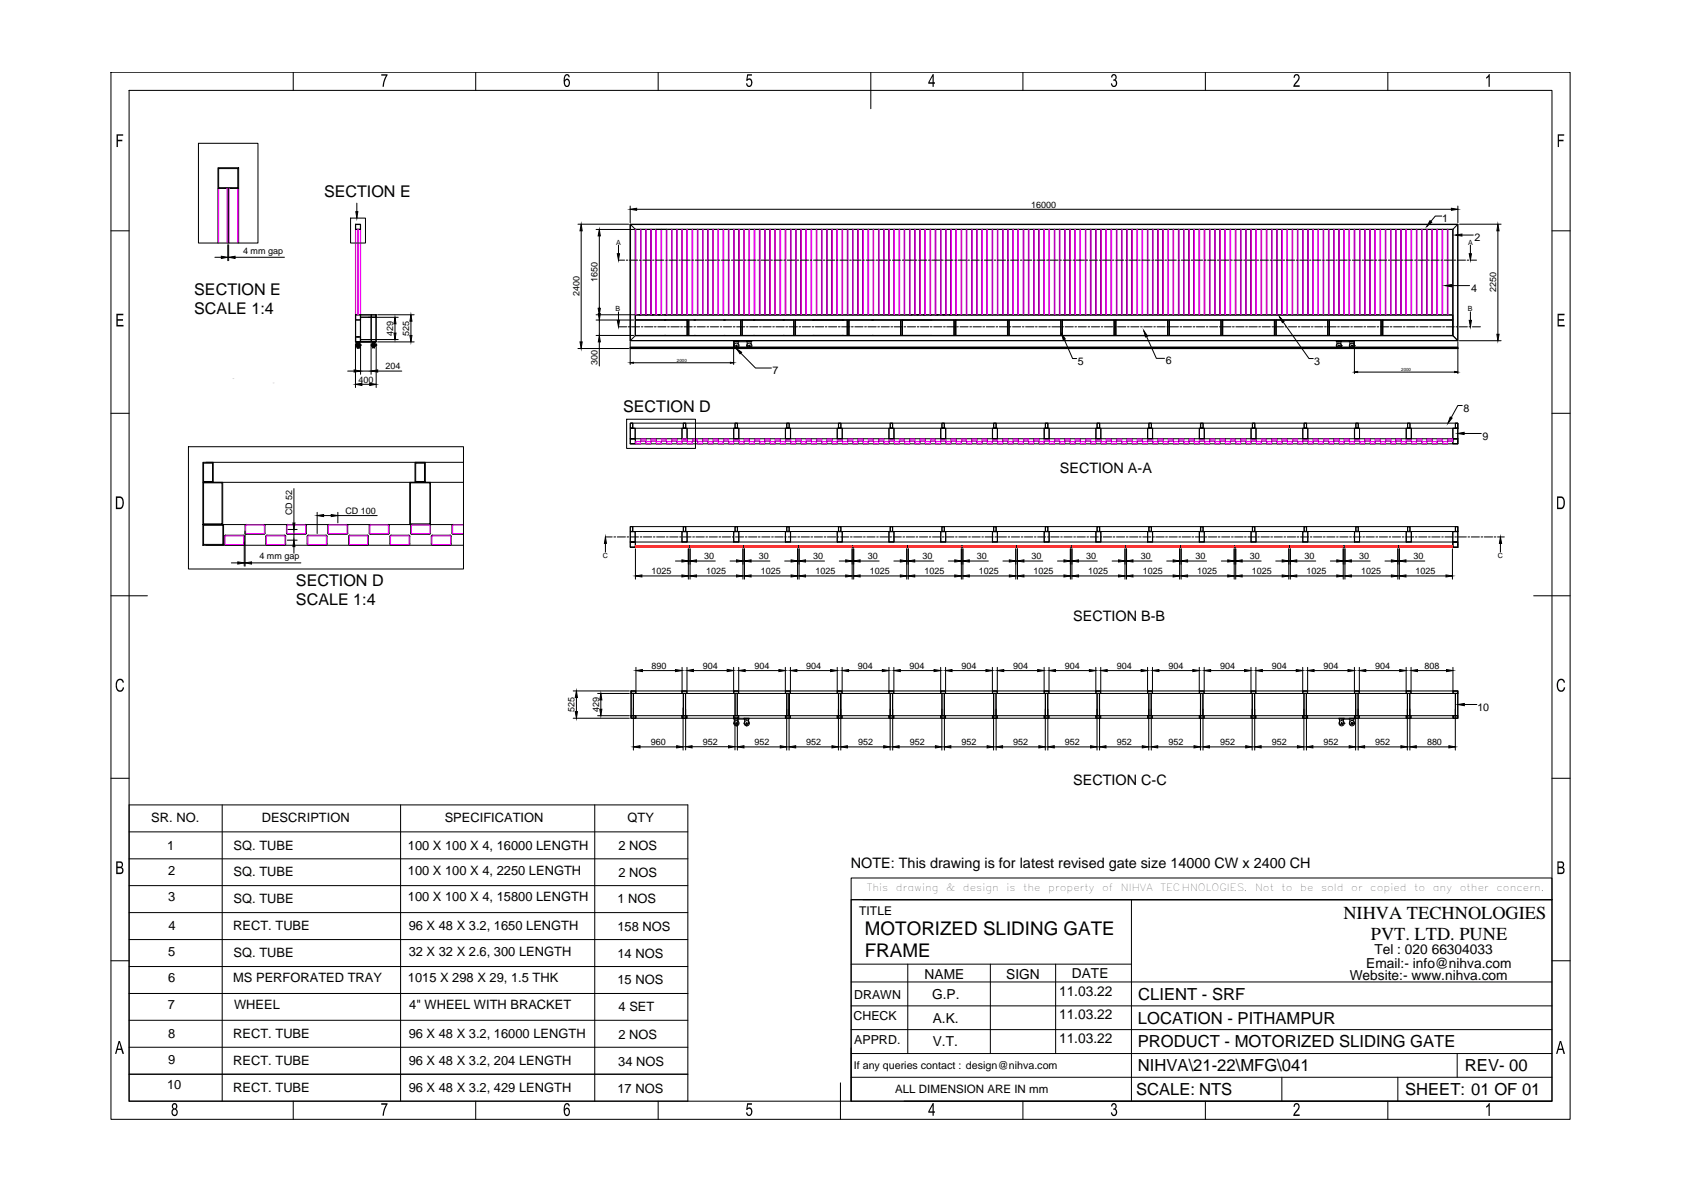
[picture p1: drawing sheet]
<svg xmlns="http://www.w3.org/2000/svg" width="420mm" height="297mm" viewBox="0 0 420 297" stroke-linecap="round" stroke-linejoin="round" font-family="sans-serif">
<defs><g id="words">
<g font-size="4.7">
<text x="215.9" y="233.3">MOTORIZED SLIDING GATE</text>
<text x="215.9" y="239">FRAME</text>
</g>
<g font-size="4.6">
<text x="335.4" y="229.4">NIHVA TECHNOLOGIES</text>
<text x="342.2" y="234.6">PVT. LTD. PUNE</text>
</g>
<g font-size="4.1">
<text x="284.2" y="249.5">CLIENT - SRF</text>
<text x="284.1" y="255.5">LOCATION - PITHAMPUR</text>
<text x="284.1" y="261.5">PRODUCT - MOTORIZED SLIDING GATE</text>
<text x="284.1" y="267.4">NIHVA\21-22\MFG\041</text>
<text x="365.7" y="267.3">REV- 00</text>
<text x="283.6" y="273.3">SCALE: NTS</text>
<text x="350.8" y="273.3">SHEET: 01 OF 01</text>
</g>
<g font-size="4">
<text x="80.9" y="49.1">SECTION E</text>
<text x="48.5" y="73.6">SECTION E</text>
<text x="48.5" y="78.5">SCALE 1:4</text>
<text x="155.6" y="102.7">SECTION D</text>
<text x="73.9" y="146.2">SECTION D</text>
<text x="73.9" y="151.1">SCALE 1:4</text>
</g>
<g font-size="3.6">
<text x="264.6" y="118.1">SECTION A-A</text>
<text x="267.9" y="154.9">SECTION B-B</text>
<text x="267.9" y="195.9">SECTION C-C</text>
<text x="212.4" y="216.7">NOTE: This drawing is for latest revised gate size 14000 CW x 2400 CH</text>
</g>
<g font-size="3.4">
<text x="343.1" y="238.1">Tel : 020 66304033</text>
<text x="230.8" y="244.3">NAME</text>
<text x="251.2" y="244.3">SIGN</text>
<text x="267.6" y="244.2">DATE</text>
<text x="336.9" y="244.7">Website:- www.nihva.com</text>
<text x="341.1" y="241.6">Email:- info@nihva.com</text>
<text x="232.7" y="249.3">G.P.</text>
<text x="264.4" y="248.5">11.03.22</text>
<text x="232.8" y="255.3">A.K.</text>
<text x="264.4" y="254.4">11.03.22</text>
<text x="232.8" y="261.2">V.T.</text>
<text x="264.4" y="260.4">11.03.22</text>
</g>
<g font-size="3.2">
<text x="37.8" y="205.3">SR. NO.</text>
<text x="65.3" y="205.3">DESCRIPTION</text>
<text x="111" y="205.3">SPECIFICATION</text>
<text x="156.6" y="205.3">QTY</text>
<text x="41.7" y="212">1</text>
<text x="58.3" y="212.1">SQ. TUBE</text>
<text x="101.8" y="212.1">100 X 100 X 4, 16000 LENGTH</text>
<text x="154.4" y="212.3">2 NOS</text>
<text x="42" y="218.4">2</text>
<text x="58.3" y="218.8">SQ. TUBE</text>
<text x="101.8" y="218.4">100 X 100 X 4, 2250 LENGTH</text>
<text x="154.4" y="219">2 NOS</text>
<text x="42" y="224.9">3</text>
<text x="58.3" y="225.5">SQ. TUBE</text>
<text x="101.8" y="224.9">100 X 100 X 4, 15800 LENGTH</text>
<text x="154.1" y="225.4">1 NOS</text>
<text x="42.1" y="232.2">4</text>
<text x="58.2" y="232.2">RECT. TUBE</text>
<text x="102" y="232.2">96 X 48 X 3.2, 1650 LENGTH</text>
<text x="154.1" y="232.4">158 NOS</text>
<text x="42" y="238.6">5</text>
<text x="58.3" y="239">SQ. TUBE</text>
<text x="102" y="238.6">32 X 32 X 2.6, 300 LENGTH</text>
<text x="154.1" y="239.1">14 NOS</text>
<text x="42" y="245">6</text>
<text x="58.2" y="245.1">MS PERFORATED TRAY</text>
<text x="101.8" y="245">1015 X 298 X 29, 1.5 THK</text>
<text x="154.1" y="245.6">15 NOS</text>
<text x="41.9" y="251.8">7</text>
<text x="58.4" y="251.8">WHEEL</text>
<text x="102.2" y="251.8">4&quot; WHEEL WITH BRACKET</text>
<text x="154.4" y="252.3">4 SET</text>
<text x="42" y="259.1">8</text>
<text x="58.2" y="259.1">RECT. TUBE</text>
<text x="102" y="259.1">96 X 48 X 3.2, 16000 LENGTH</text>
<text x="154.4" y="259.3">2 NOS</text>
<text x="42" y="265.5">9</text>
<text x="58.2" y="265.9">RECT. TUBE</text>
<text x="102" y="265.9">96 X 48 X 3.2, 204 LENGTH</text>
<text x="154.4" y="266">34 NOS</text>
<text x="41.7" y="271.9">10</text>
<text x="58.2" y="272.6">RECT. TUBE</text>
<text x="102" y="272.6">96 X 48 X 3.2, 429 LENGTH</text>
<text x="154.1" y="272.8">17 NOS</text>
</g>
<g font-size="3.1">
<text x="213.2" y="249.4">DRAWN</text>
<text x="213.1" y="254.6">CHECK</text>
<text x="213.2" y="260.5">APPRD.</text>
</g>
<text font-size="3" x="214.5" y="228.4">TITLE</text>
<text font-size="2.9" x="223.5" y="272.9">ALL DIMENSION ARE IN mm</text>
<g font-size="2.7">
<text x="360" y="55.5">1</text>
<text x="368.1" y="60.2">2</text>
<text x="367.3" y="72.9">4</text>
<text x="192.9" y="93.4">7</text>
<text x="269.1" y="91">5</text>
<text x="291" y="91">6</text>
<text x="328.1" y="91">3</text>
<text x="365.4" y="102.7">8</text>
<text x="370.1" y="109.7">9</text>
<text x="368.8" y="177.4">10</text>
<text x="213.2" y="266.7">If any queries contact : design@nihva.com</text>
</g>
<g font-size="2.5">
<text x="216.4" y="222.5">This</text>
<text x="223.7" y="222.5">drawing</text>
<text x="236.2" y="222.5">&amp;</text>
<text x="240.4" y="222.5">design</text>
<text x="251.3" y="222.5">is</text>
<text x="255.4" y="222.5">the</text>
<text x="261.7" y="222.5">property</text>
<text x="275.2" y="222.5">of</text>
<text x="279.8" y="222.5">NIHVA</text>
<text x="289.7" y="222.5">TECHNOLOGIES.</text>
<text x="313.3" y="222.5">Not</text>
<text x="319.9" y="222.5">to</text>
<text x="324.6" y="222.5">be</text>
<text x="329.8" y="222.5">sold</text>
<text x="337.3" y="222.5">or</text>
<text x="342.1" y="222.5">copied</text>
<text x="353" y="222.5">to</text>
<text x="357.7" y="222.5">any</text>
<text x="364.4" y="222.5">other</text>
<text x="373.6" y="222.5">concern.</text>
</g>
<g font-size="2.2">
<text x="257.4" y="51.8">16000</text>
<text x="60.7" y="63.4">4 mm gap</text>
<text x="149.2" y="70.5" transform="rotate(-90 149.2 70.5)">1650</text>
<text x="144.7" y="74" transform="rotate(-90 144.7 74)">2400</text>
<text x="373.5" y="73" transform="rotate(-90 373.5 73)">2250</text>
<text x="98.2" y="83.8" transform="rotate(-90 98.2 83.8)">429</text>
<text x="102.2" y="83.9" transform="rotate(-90 102.2 83.9)">525</text>
<text x="89.5" y="95.5">400</text>
<text x="96.2" y="92.2">204</text>
<text x="149.2" y="91" transform="rotate(-90 149.2 91)">300</text>
<text x="73" y="128.7" transform="rotate(-90 73 128.7)">CD 52</text>
<text x="86.2" y="128.3">CD 100</text>
<text x="64.8" y="139.6">4 mm gap</text>
<text x="162.7" y="143.3">1025</text>
<text x="175.8" y="139.6">30</text>
<text x="176.3" y="143.3">1025</text>
<text x="189.4" y="139.6">30</text>
<text x="189.9" y="143.3">1025</text>
<text x="203" y="139.6">30</text>
<text x="203.6" y="143.3">1025</text>
<text x="216.7" y="139.6">30</text>
<text x="217.1" y="143.3">1025</text>
<text x="230.3" y="139.6">30</text>
<text x="230.8" y="143.3">1025</text>
<text x="243.9" y="139.6">30</text>
<text x="244.4" y="143.3">1025</text>
<text x="257.5" y="139.6">30</text>
<text x="258" y="143.3">1025</text>
<text x="271.2" y="139.6">30</text>
<text x="271.7" y="143.3">1025</text>
<text x="284.8" y="139.6">30</text>
<text x="285.3" y="143.3">1025</text>
<text x="298.4" y="139.6">30</text>
<text x="298.9" y="143.3">1025</text>
<text x="312" y="139.6">30</text>
<text x="312.5" y="143.3">1025</text>
<text x="325.6" y="139.6">30</text>
<text x="326.2" y="143.3">1025</text>
<text x="339.3" y="139.6">30</text>
<text x="339.8" y="143.3">1025</text>
<text x="352.9" y="139.6">30</text>
<text x="353.4" y="143.3">1025</text>
<text x="162.7" y="167">890</text>
<text x="175.4" y="167">904</text>
<text x="188.4" y="167">904</text>
<text x="201.3" y="167">904</text>
<text x="214.2" y="167">904</text>
<text x="227.1" y="167">904</text>
<text x="240" y="167">904</text>
<text x="253" y="167">904</text>
<text x="265.9" y="167">904</text>
<text x="278.8" y="167">904</text>
<text x="291.7" y="167">904</text>
<text x="304.6" y="167">904</text>
<text x="317.5" y="167">904</text>
<text x="330.4" y="167">904</text>
<text x="343.3" y="167">904</text>
<text x="355.6" y="167">808</text>
<text x="143.4" y="177.8" transform="rotate(-90 143.4 177.8)">525</text>
<text x="149.6" y="177.7" transform="rotate(-90 149.6 177.7)">429</text>
<text x="162.5" y="186">960</text>
<text x="175.4" y="186">952</text>
<text x="188.4" y="186">952</text>
<text x="201.3" y="186">952</text>
<text x="214.2" y="186">952</text>
<text x="227.1" y="186">952</text>
<text x="240" y="186">952</text>
<text x="253" y="186">952</text>
<text x="265.9" y="186">952</text>
<text x="278.8" y="186">952</text>
<text x="291.7" y="186">952</text>
<text x="304.6" y="186">952</text>
<text x="317.5" y="186">952</text>
<text x="330.4" y="186">952</text>
<text x="343.3" y="186">952</text>
<text x="356.2" y="186">880</text>
</g>
<g font-size="1.8">
<text x="153.9" y="61">A</text>
<text x="366.5" y="61">A</text>
<text x="153.7" y="77.7">B</text>
<text x="366.4" y="77.7">B</text>
<text x="150.5" y="139.2">C</text>
<text x="373.9" y="139.2">C</text>
</g>
<g font-size="1.1">
<text x="169" y="90.3">2000</text>
<text x="349.8" y="92.7">2000</text>
</g>
</g></defs>
<!-- layer: object -->
<g fill="none" stroke="#000" stroke-width=".25">
<path d="M88.9 86v.3M88.9 86.2h1M88.9 86.1h1M88.9 86h.1M89 85.9v.5zM89 86v.4M89.1 86v.1M89.1 86l.1 .1M89.1 86.3h.1M89.1 86.2h.1M89.1 86.2l.1 .2M89.1 86.4v.1"/>
<path d="M89.2 86h.1M89.2 86.5l.2 .2M89.2 86.4l.4 .4M89.2 86.8h.1M89.2 85.5v.6M89.2 86.8v.1M89.2 86.7l.1 .1M89.2 86.5l.1 .2-.1-.1M89.2 86.9h.1M89.2 85.5h.1M89.2 85.5l.2 .1 .2-.1M89.3 86l-.1 .1"/>
<path d="M89.3 86.4l.3 .3M89.3 86.3l-.1-.1v.6M89.3 86v.1M89.4 86.4l.2 .2M89.5 86.1h.1M89.5 86h.1M89.5 86.4l.2 .1v-1.2h-.7v1.2h.2M89.5 86.2v.1M89.5 86.1v.2M89.5 86.2l.1 .1M89.5 86.8h.1M89.5 86.2v.7"/>
<path d="M89.5 86.9h.1M89.6 86.8l-.2-.1-.2 .1M89.6 86v.1M89.6 86l.1-.6h-.6v.6M89.6 86.3h.1M89.6 86.2l.1 .1M89.6 85.5h.1M89.6 85.5v.5M89.6 86h.1M89.6 86.4v.1M89.7 86h.1M89.7 86.2v.2h-.2"/>
<path d="M89.7 86.2v.1M89.7 85.9l.1 .5zM89.8 86.4h.1M89.8 86.2v-.2l.1 .3M89.8 86h.1M89.8 86v.2M89.9 86v.3M89.9 86.2h.1M89.9 86.1h.1M89.9 86.1v.1M92.8 86.4h.1M92.8 86.1h1"/>
<path d="M92.8 86v.3M92.8 86v.4M92.9 86.4v-.5v.5M92.9 86l-.1 .2h1M92.9 86h.1M92.9 86l.1 .1M92.9 86.3h.1M92.9 86.2l.1 .1M92.9 86.2l.2 .2M93 86h.1M93.1 86.3h.1M93 86l.1 .1"/>
<path d="M93 86.2h.1M93 86.4v.1M93.1 86h.1M93.1 86.5l.2 .2M93.1 86.4l.3 .4M93.1 86.8l.2-.1 .2 .1M93.1 85.4h.1M93.1 85.5v.5M93.1 86.3v.6M93.1 86.7v.1M93.1 86.6l.1 .1M93.1 86.5l.1 .2"/>
<path d="M93.1 86.4l.3 .3M93.1 86v.1M93.1 85.5l.2 .1 .2-.1M93.1 86.1h.1M93.2 86.4l.2 .3M93.3 86.4l.1 .2M93.4 86.4l.2 .1v-1.2h-.7v1.2h.2M93.4 86v.3M93.4 86.2l.1 .1M93.4 86.8v.1M93.4 86.2v.6M93.4 86v.1"/>
<path d="M93.4 85.5h.1M93.4 86.3h.1M93.4 85.5v.5M93.5 86l.1-.6h-.7v.7M93.5 86.2l.1 .1M93.5 86.4v.1M93.6 86.3h.1M93.6 86h.1M93.6 86.2v.2h-.2M93.6 86.4v-.5v.5M93.6 86v.3M93.7 86.4h.1"/>
<path d="M93.7 86v.3M93.8 86v.3M93.8 86.2h.1M93.8 86.1h.1M93.8 86.1v.1"/>
</g>
<!-- layer: 0 -->
<g fill="none" stroke="#000" stroke-width=".25">
<path d="M27.7 18h364.3v261.4h-364.3zM73.2 18v4.6M118.8 18v4.6M164.3 18v4.6M217.4 18v9.1M255.4 18v4.6M300.9 18v4.6M346.5 18v4.6M32.2 22.6h355.2v252.3h-355.2zM49.5 35.8h14.9v24.9h-14.9zM27.7 57.6h4.5M54.4 41.9h5.2v5.1h-5.2z"/>
<path d="M54.6 42.1h4.8v4.8h-4.8zM55.9 47h2.1M56.9 47v13.7M57.1 47v13.7M87.5 54.4h3.7v6.3h-3.7zM88.7 57.3h1.3v28h-1.3zM88.7 56h1.3v1.3h-1.3zM88.8 56h1.2v1.2h-1.2zM89.1 50.7v2.1M89.1 57.3h.5M89.4 57.3v21.3M144.3 56h12.6"/>
<path d="M145.1 57.6v27.7M148.8 57.3h9.6M149.6 58.9v19.4M157.3 56h206.7v29h-206.7zM157.3 56v29l1.3-1.3v-26.5v26.5h204.1M157.3 56l1.3 1.3h204.1M157.3 51.4v4.2M157.4 56h206.5v29h-206.5zM158.9 52.2h203.4M159.9 57.2v21.5M160 57.2v21.5M161.2 57.2v21.5"/>
<path d="M161.3 57.2v21.5M162.5 57.2v21.5M162.6 57.2v21.5M163.8 57.2v21.5M165.1 57.2v21.5M165.2 57.2v21.5M166.4 57.2v21.5M167.7 57.2v21.5M169 57.2v21.5M170.2 57.2v21.5M170.3 57.2v21.5M171.5 57.2v21.5"/>
<path d="M172.8 57.2v21.5M172.9 57.2v21.5M174.1 57.2v21.5M174.2 57.2v21.5M175.4 57.2v21.5M175.5 57.2v21.5M176.7 57.2v21.5M176.8 57.2v21.5M178 57.2v21.5M178.1 57.2v21.5M179.3 57.2v21.5M180.6 57.2v21.5"/>
<path d="M180.7 57.2v21.5M181.9 57.2v21.5M183.1 57.2v21.5M183.2 57.2v21.5M184.5 57.2v21.5M185.7 57.2v21.5M185.8 57.2v21.5M187 57.2v21.5M187.1 57.2v21.5M188.3 57.2v21.5M188.4 57.2v21.5M189.6 57.2v21.5"/>
<path d="M189.7 57.2v21.5M190.9 57.2v21.5M191 57.2v21.5M192.2 57.2v21.5M193.5 57.2v21.5M193.6 57.2v21.5M194.8 57.2v21.5M196.1 57.2v21.5M197.4 57.2v21.5M198.6 57.2v21.5M198.7 57.2v21.5M200 57.2v21.5"/>
<path d="M201.2 57.2v21.5M201.3 57.2v21.5M202.5 57.2v21.5M202.6 57.2v21.5M203.8 57.2v21.5M203.9 57.2v21.5M205.1 57.2v21.5M206.4 57.2v21.5M206.5 57.2v21.5M207.7 57.2v21.5M209 57.2v21.5M209.1 57.2v21.5"/>
<path d="M210.3 57.2v21.5M211.6 57.2v21.5M212.9 57.2v21.5M214.1 57.2v21.5M214.2 57.2v21.5M215.4 57.2v21.5M215.5 57.2v21.5M216.8 57.2v21.5M218 57.2v21.5M218.1 57.2v21.5M219.3 57.2v21.5M219.4 57.2v21.5"/>
<path d="M220.6 57.2v21.5M221.9 57.2v21.5M223.2 57.2v21.5M224.5 57.2v21.5M224.6 57.2v21.5M225.8 57.2v21.5M227.1 57.2v21.5M228.4 57.2v21.5M229.7 57.2v21.5M230.9 57.2v21.5M231 57.2v21.5M232.3 57.2v21.5"/>
<path d="M233.5 57.2v21.5M234.8 57.2v21.5M236.1 57.2v21.5M237.4 57.2v21.5M237.5 57.2v21.5M238.7 57.2v21.5M240 57.2v21.5M241.3 57.2v21.5M242.6 57.2v21.5M243.9 57.2v21.5M245.2 57.2v21.5M246.4 57.2v21.5"/>
<path d="M247.7 57.2v21.5M249 57.2v21.5M249.1 57.2v21.5M250.3 57.2v21.5M250.4 57.2v21.5M251.6 57.2v21.5M252.9 57.2v21.5M253 57.2v21.5M254.2 57.2v21.5M255.5 57.2v21.5M256.8 57.2v21.5M258.1 57.2v21.5"/>
<path d="M259.3 57.2v21.5M259.4 57.2v21.5M260.7 57.2v21.5M261.9 57.2v21.5M263.2 57.2v21.5M264.5 57.2v21.5M264.6 57.2v21.5M265.8 57.2v21.5M265.9 57.2v21.5M267.1 57.2v21.5M268.4 57.2v21.5M269.7 57.2v21.5"/>
<path d="M271 57.2v21.5M272.3 57.2v21.5M273.6 57.2v21.5M274.8 57.2v21.5M276.2 57.2v21.5M277.4 57.2v21.5M277.5 57.2v21.5M278.7 57.2v21.5M278.8 57.2v21.5M280 57.2v21.5M281.3 57.2v21.5M281.4 57.2v21.5"/>
<path d="M282.6 57.2v21.5M283.9 57.2v21.5M285.2 57.2v21.5M286.5 57.2v21.5M287.8 57.2v21.5M289.1 57.2v21.5M290.3 57.2v21.5M290.4 57.2v21.5M291.6 57.2v21.5M291.7 57.2v21.5M292.9 57.2v21.5M293 57.2v21.5"/>
<path d="M294.2 57.2v21.5M294.3 57.2v21.5M295.5 57.2v21.5M296.8 57.2v21.5M298.1 57.2v21.5M299.4 57.2v21.5M300.7 57.2v21.5M300.8 57.2v21.5M302 57.2v21.5M303.2 57.2v21.5M303.3 57.2v21.5M304.6 57.2v21.5"/>
<path d="M305.8 57.2v21.5M305.9 57.2v21.5M307.1 57.2v21.5M307.2 57.2v21.5M308.4 57.2v21.5M308.5 57.2v21.5M309.7 57.2v21.5M311 57.2v21.5M311.1 57.2v21.5M312.3 57.2v21.5M313.6 57.2v21.5M313.7 57.2v21.5"/>
<path d="M314.9 57.2v21.5M316.2 57.2v21.5M317.5 57.2v21.5M318.7 57.2v21.5M318.8 57.2v21.5M320.1 57.2v21.5M321.3 57.2v21.5M321.4 57.2v21.5M322.6 57.2v21.5M322.7 57.2v21.5M323.9 57.2v21.5M324 57.2v21.5"/>
<path d="M325.2 57.2v21.5M325.3 57.2v21.5M326.5 57.2v21.5M326.6 57.2v21.5M327.8 57.2v21.5M329.1 57.2v21.5M329.2 57.2v21.5M330.4 57.2v21.5M331.7 57.2v21.5M333 57.2v21.5M334.2 57.2v21.5M334.3 57.2v21.5"/>
<path d="M335.5 57.2v21.5M335.6 57.2v21.5M336.8 57.2v21.5M336.9 57.2v21.5M338.1 57.2v21.5M339.4 57.2v21.5M339.5 57.2v21.5M340.7 57.2v21.5M340.8 57.2v21.5M342 57.2v21.5M342.1 57.2v21.5M343.3 57.2v21.5"/>
<path d="M344.6 57.2v21.5M345.9 57.2v21.5M347.1 57.2v21.5M347.2 57.2v21.5M348.5 57.2v21.5M349.7 57.2v21.5M349.8 57.2v21.5M351 57.2v21.5M352.3 57.2v21.5M352.4 57.2v21.5M353.6 57.2v21.5M353.7 57.2v21.5"/>
<path d="M354.9 57.2v21.5M355 57.2v21.5M356.2 57.2v21.5M357.5 57.2v21.5M357.6 57.2v21.5M358.8 57.2v21.5M359.9 53.9h-1.6l-1.1 1.3M360.1 57.2v21.5M361.4 57.2v21.5M362.6 57.2v21.5M362.7 57.3v26.4M364 56l-1.3 1.3"/>
<path d="M364 51.4v4.2M364.4 56h10.3M365 58.7h2.8M373.9 57.6v25.8M387.4 57.6h4.6M53.7 64.2h1.6M54.4 60.7v-13.7h5.2v13.7M56.9 61.1v4M56.9 64.2h.2M57.1 61.1v4M58.7 64.2h12.3M88.7 78.6h1.3v1.3h-1.3z"/>
<path d="M88.8 79.9v5.4h1.2v-5.4M88.8 78.6h1.2v1.2h-1.2zM90 79.2h9.4M90 79.2h2.6M90 78.6h2.6M92.6 78.6h1.3v.6h-1.3zM92.6 79.2v5.6M92.7 79.2v5.6M92.7 78.6h1.2v.6h-1.2zM93.9 79.2v5.6M93.9 78.6v6.2M94.3 78.6h9.1"/>
<path d="M148.8 78.6h9.7M148.8 79.9h9.4M149.6 79.9v3.8M154.4 64.9h1.5M154.4 61.2v2.1M154.4 77.9v2.1M156.4 64.9h.3M157.2 64.9h2M158.6 78.6h204.1v1.3h-204.1zM158.6 78.7h204.1v1.1h-204.1zM158.6 79.9h12.9v3.8h-12.9zM159.5 78.6h.4"/>
<path d="M159.6 64.9h.4M160.5 64.9h2M161.1 78.6h.5M162.7 78.6h.5M162.9 64.9h.4M163.7 64.9h2M164.4 78.6h.4M165.8 79.9h.5M166 78.6h.4M166.2 64.9h.4M167 64.9h2.1M169.5 64.9h.4"/>
<path d="M170.3 64.9h2M171.5 79.9v3.8M171.9 79.9v3.8M172.7 64.9h.5M173.2 79.9h.5M173.5 64.9h2.1M176 64.9h.4M176.8 64.9h2.1M179.3 64.9h.4M180.1 64.9h2.1M180.7 79.9h.4M182.6 64.9h.4"/>
<path d="M183.4 64.9h2M184.9 79.9v3.8M185.3 79.9h12.9v3.8h-12.9zM185.3 79.9v3.8M185.9 64.9h.4M186.7 64.9h2M188.1 79.9h.3M189.1 64.9h.4M190 64.9h2M192.4 64.9h.4M193.2 64.9h2.1M195.5 79.9h.3"/>
<path d="M195.7 64.9h.4M196.5 64.9h2.1M198.2 79.9v3.8M198.6 79.9v3.8M198.6 79.9h12.9v3.8h-12.9zM199 64.9h.4M199.8 64.9h2.1M202.2 64.9h.5M202.9 79.9h7.8M203.1 64.9h2M205.5 64.9h.5M206.3 64.9h2.1"/>
<path d="M208.8 64.9h.4M209.6 64.9h2.1M211.5 79.9v3.8M211.6 79.9v3.8M211.9 79.9v3.8M211.9 79.9h12.9v3.8h-12.9zM212.1 64.9h.4M212.9 64.9h2.1M215.4 64.9h.4M216.2 64.9h2M217.6 79.9h.5M218.7 64.9h.4"/>
<path d="M219.5 64.9h2M221.9 64.9h.4M222.8 64.9h2M224.8 79.9v3.8M225.1 79.9h7.6M225.2 79.9v3.8M225.2 64.9h.4M225.3 79.9h12.9v3.8h-12.9zM226 64.9h2.1M227.3 78.6h.4M228.5 64.9h.4M228.9 78.6h.4"/>
<path d="M229.3 64.9h2.1M230.5 78.6h.4M231.8 64.9h.4M232.2 78.6h.4h-.4M232.6 64.9h2.1M233.8 78.6h.4M235 64.9h.5M235.4 78.6h.4M235.9 64.9h2M237 78.6h.4M238.2 79.9v3.8M238.4 64.9h.3"/>
<path d="M238.6 79.9v3.8M238.6 79.9h12.9v3.8h-12.9zM238.6 78.6h.4M239.2 64.9h2M241.6 64.9h.4M242.5 64.9h2M244.9 64.9h.4M245.7 64.9h2M248.2 64.9h.4M249 64.9h2.1M251.5 64.9h.4M251.5 79.9v3.8"/>
<path d="M251.6 79.9v3.8M251.9 79.9h13v3.8h-13zM251.9 79.9v3.8M252.3 64.9h2M254.7 64.9h.5M255.6 64.9h2M258 64.9h.4M258.8 64.9h2.1M261.3 64.9h.4M262.1 64.9h2.1M264.6 64.9h.4M264.9 79.9v3.8"/>
<path d="M265.2 79.9h12.9v3.8h-12.9zM265.2 79.9v3.8M265.4 64.9h2M267.9 64.9h.4M268.7 64.9h2M271.2 64.9h.3M272 64.9h2M274.4 64.9h.4M275.2 64.9h2.1M277.7 64.9h.4M278.1 79.9v3.8M278.5 79.9v3.8"/>
<path d="M278.5 64.9h2.1M278.6 79.9h12.9v3.8h-12.9zM281 64.9h.4M281.8 64.9h2.1M284.2 64.9h.5M285.1 64.9h2M287.5 64.9h.5M288.3 64.9h2.1M290.8 64.9h.4M291.5 79.9v3.8M291.6 64.9h2.1M291.9 79.9v3.8"/>
<path d="M291.9 79.9h12.9v3.8h-12.9zM294.1 64.9h.4M294.9 64.9h2.1M297.4 64.9h.4M298.2 64.9h2M300.7 64.9h.4M301.5 64.9h2M303.9 64.9h.4M304.8 64.9h2M304.8 79.9v3.8M304.9 79.9v3.8M305.2 79.9v3.8"/>
<path d="M305.2 79.9h12.9v3.8h-12.9zM307.2 64.9h.5M308 64.9h2.1M310.5 64.9h.4M311.3 64.9h2.1M313.8 64.9h.4M314.6 64.9h2.1M317 64.9h.5M317.9 64.9h2M318.1 79.9v3.8M318.5 79.9v3.8M318.6 79.9h12.9v3.8h-12.9z"/>
<path d="M320.4 64.9h.3M321.2 64.9h2M323.6 64.9h.4M324.5 64.9h2M326.9 64.9h.4M327.7 64.9h2.1M330.2 64.9h.4M331 64.9h2.1M331.5 79.9v3.8M331.9 79.9h12.9v3.8h-12.9zM331.9 79.9v3.8M333.5 64.9h.4"/>
<path d="M334.3 64.9h2.1M336.7 64.9h.5M337.6 64.9h2M340 64.9h.4M340.8 64.9h2.1M343.3 64.9h.4M344.1 64.9h2.1M344.8 79.9v3.8M345.2 79.9v3.8M345.2 79.9h17.5v3.8h-17.5zM346.6 64.9h.4M347.4 64.9h2"/>
<path d="M349.9 64.9h.4M350.7 64.9h2M353.2 64.9h.3M354 64.9h2M356.4 64.9h.4M357.2 64.9h2.1M359.7 64.9h.4M360.5 64.9h2.1M362.3 71.3h4.6M363 64.9h.4M363.8 64.9h2.1M366.3 64.9h.4"/>
<path d="M367.1 64.9h1.5M367.1 61.2v2.1M367.1 77.9v2.1M86.8 92.6h1.6M88.7 84.1h1.3v1.2h-1.3zM88.7 85.8v10.9M88.8 84.1h1.2v1.2h-1.2zM89.1 86.1h.1M89.1 86.2h.1M89.1 86.1h.5M89.1 86.2h.5M89.1 86.2l.1 .1"/>
<path d="M89.1 84.1h.5M89.2 86.4h.4M89.2 85.9l.2 .1 .2-.1M89.2 85.9h.4M89.2 86.4v-.1l.2 .1M89.2 85.9v.1l.2-.1M89.3 86l-.2 .1M89.3 86.2v.1M89.4 85.9l.2 .1v-.1M89.4 86.4l.2-.1v.1M89.4 85.9v.2M89.4 86.2v.2"/>
<path d="M89.4 86.3l.2 .1M89.4 86.3l-.2 .1M89.5 86l.1 .1M89.5 86.2v.1M89.6 86.1h.1M89.6 86.2h.1M89.6 86.2v.1M90 84.8h9.4M90 84.8h2.6M90 85.8v7.6M90 92.6h2.6M90.4 95.9h1.9"/>
<path d="M92.6 84.8h1.3v.5h-1.3zM92.6 85.3h-2.6h2.6M92.6 85.8v7.6M92.7 84.8h1.2v.5h-1.2zM92.9 86.1h.1M92.9 86.2h.1M93 86.1h.5M93 86.2h.5M93 86.2l.1 .1M93.1 86.4h.3M93.1 85.9h.3M93.1 85.9l.2 .1 .1-.1"/>
<path d="M93.1 86.4v-.1l.2 .1M93.1 85.9v.1l.2-.1M93.1 86l-.1 .1M93.1 86.2v.1M93.3 85.9l.1 .1v-.1M93.3 86.4l.1-.1v.1M93.3 85.9v.2M93.3 86.2v.2M93.3 86.3l.1 .1M93.3 86.3l-.2 .1M93.4 86l.1 .1M93.4 86.2v.1"/>
<path d="M93.6 86.1h.1M93.5 86.2l-.1 .1M93.6 86.2h.1M93.9 85.8v10.9M94.3 92.6h6M94.3 85.3h9.1M98.6 80.8v2.3M102.6 80.2v3.5M144.3 87h12.6M148.8 83.7h9.4M149.6 85.3v6.1M154.4 81.6h2"/>
<path d="M156.8 81.6h.4M157.3 86.7h206.7M157.3 85.3v5.7M157.3 87h206.7M157.7 81.6h2M158.1 90.6h24.2M160.1 81.6h.4M160.9 81.6h2.1M163.4 81.6h.4M164.2 81.6h2.1M165.8 83.7h.5M166.7 81.6h.4"/>
<path d="M167.5 81.6h2.1M169.9 81.6h.5M170.8 81.6h2M173.2 83.7h.5M173.2 81.6h.4M174 81.6h2.1M176.5 81.6h.4M177.3 81.6h2.1M179.8 81.6h.4M180.6 81.6h2M180.7 83.7h.4M183.1 81.6h.4"/>
<path d="M183.1 85h1.4v.3h-1.4zM183.1 86.3h.1M183.1 85.3v5.7M183.3 85.3v1.1l.3 .3h.4l.3-.3v-1.1M183.7 86.3h.1M183.9 81.6h2M184.5 85.3h1.9M184.9 88.1l3.7 3.8h4M186.4 81.6h.3M186.4 85h1.3v.3h-1.3zM186.4 86.3h.1M186.5 85.3v1.1l.3 .3h.5l.2-.3v-1.1"/>
<path d="M186.9 86.3h.1M187.2 81.6h2M188.1 83.7h.3M189.6 81.6h.4M190.4 81.6h2.1M192.9 81.6h.4M193.7 81.6h2.1M195.5 83.7h.3M196.2 81.6h.4M197 81.6h2.1M199.5 81.6h.4M200.3 81.6h2"/>
<path d="M202.7 81.6h.5M202.9 83.7h7.8M203.6 81.6h2M206.1 81.6h.3M206.9 81.6h2M209.3 81.6h.4M210.1 81.6h2.1M212.6 81.6h.4M213.4 81.6h2M215.9 81.6h.4M216.7 81.6h2.1M217.6 83.7h.5"/>
<path d="M219.1 81.6h.5M220 81.6h2M222.4 81.6h.5M223.2 81.6h2.1M225.1 83.7h7.6M225.7 81.6h.4M226.5 81.6h2.1M229 81.6h.4M229.8 81.6h2.1M232.3 81.6h.4M233.1 81.6h2M235.6 81.6h.4"/>
<path d="M236.4 81.6h2M238.8 81.6h.4M239.7 81.6h2M242.1 81.6h.4M242.9 81.6h2.1M245.4 81.6h.4M246.2 81.6h2.1M248.7 81.6h.4M249.5 81.6h2.1M251.9 81.6h.5M252.8 81.6h2M255.2 81.6h.4"/>
<path d="M256 81.6h2.1M258.5 81.6h.4M259.3 81.6h2.1M261.8 81.6h.4M262.6 81.6h2.1M265.1 81.6h.4M265.7 84.8l2.1 4.7h1M265.9 81.6h2M268.4 81.6h.3M269.2 81.6h2M271.6 81.6h.4M272.5 81.6h2"/>
<path d="M274.9 81.6h.4M275.7 81.6h2.1M278.2 81.6h.4M279 81.6h2.1M281.5 81.6h.4M282.3 81.6h2M284.7 81.6h.5M285.6 81.6h2M286.2 84l2.5 5.5h2M288.1 81.6h.3M288.9 81.6h2M291.3 81.6h.4"/>
<path d="M292.1 81.6h2.1M294.6 81.6h.4M295.4 81.6h2M297.9 81.6h.4M298.7 81.6h2.1M301.2 81.6h.4M302 81.6h2M304.4 81.6h.5M305.2 81.6h2.1M307.7 81.6h.4M308.5 81.6h2.1M311 81.6h.4"/>
<path d="M311.8 81.6h2.1M314.3 81.6h.4M315.1 81.6h2M317.6 81.6h.4M318.4 81.6h2M320.4 80.4l6.4 9.1h1M320.8 81.6h.4M321.7 81.6h2M324.1 81.6h.4M324.9 81.6h2.1M327.4 81.6h.4M328.2 81.6h2.1"/>
<path d="M330.7 81.6h.4M331.5 81.6h2.1M333.6 85h1.3v.3h-1.3zM333.8 85.3v1.1l.2 .3h.5l.2-.3v-1.1M333.9 81.6h.5M334.4 86.3h.1M334.8 81.6h2M334.9 86.3h.1M334.9 85.3h1.9M336.8 85h1.3v.3h-1.3zM337 85.3v1.1l.2 .3h.5l.3-.3v-1.1M337.2 81.6h.4"/>
<path d="M337.6 86.3h.1M338 81.6h2.1M338.1 86.3h.1M338.1 85.3v8M338.9 92.9h24.2M340.5 81.6h.4M341.3 81.6h2.1M343.8 81.6h.4M344.6 81.6h2.1M347.1 81.6h.4M347.9 81.6h2M350.4 81.6h.3"/>
<path d="M351.2 81.6h2M353.6 81.6h.4M354.5 81.6h2M356.9 81.6h.4M357.7 81.6h2.1M360.2 81.6h.4M361 81.6h2.1M362.7 83.7l1.3 1.3M362.7 83.8v-26.6h-204.1v26.6h204.1M363.5 81.6h.4M364 87h-206.7h206.7M364 85.3v8"/>
<path d="M364.3 81.6h2M364.3 85h10.4M366.7 81.6h.5M367.6 81.6h2M27.7 103.2h4.5M47 111.5h68.7v30.5h-68.7zM50.6 115.4h2.6v5h-2.6zM50.8 115.6h2.3v4.6h-2.3zM51.4 115.4h64.3M103.6 115.4h2.6v5h-2.6zM103.8 115.6h2.2v4.6h-2.2zM156.4 104.6h17.2v7.3h-17.2z"/>
<path d="M157.3 109.5h1.3v1.3h-1.3zM157.3 105.6h.7v1.3h-.7zM157.3 106.9h1.3v2.6h-1.3zM157.4 109.6h1.2v1.1h-1.2zM157.4 105.6h.5v1.2h-.5zM157.4 106.9h1.2v2.6h-1.2zM157.5 109.5h206.5v1.3h-206.5M157.5 105.6h206.5v1.3M157.5 106.9h206.5M158.7 110.3v.4M158.7 110.3h1.2l-.1 .5-1.1-.1M160 110h1.2"/>
<path d="M160 110.1v-.6h1.2v.6M161.3 110.3v.4M161.3 110.7l.1 .1M161.3 110.2l1.2 .1M161.4 110.2l-.1 .1M162.5 110.3v.4M162.5 110.7l-1.2 .1M162.6 110l1.1 .1M163.7 109.5h-1.1v.6M163.7 109.5l.1 .6M163.8 110l-.1 .1M163.8 110.3v.4"/>
<path d="M163.9 110.7l1.1 .1M165 110.2l-1.1 .1M165.1 110.2v.1M165.1 110.3v.4M165.1 110.7v.1M165.2 110.1v-.6h1.1l.1 .6M165.2 110h1.2M167.7 110.3v.4M167.7 110.3h-1.3l.1 .5 1.2-.1M167.7 110l.1 .1M167.8 109.5h1.1l.1 .6M167.8 109.5v.6l1.2-.1"/>
<path d="M169 110.3v.4M169.1 110.7v.1M169.1 110.2h1.2v.5l-1.2 .1M169.1 110.2v.1M170.2 106.9h1.3v2.6h-1.3zM170.3 106.9h1.2v2.6h-1.2zM170.3 110l1.2 .1M170.6 105.6h.6v1.3h-.6zM170.6 105.7h.6v1.1h-.6zM171.5 109.5h-1.2v.6M171.5 109.5v.6M171.5 110v.1"/>
<path d="M171.6 110.3v.4M171.6 110.7l1.2 .1M172.8 110.2l-1.2 .1M172.8 110.2l.1 .1M172.8 110.3v.4M172.9 110.7l-.1 .1M172.9 110h1.2M172.9 110.1v-.6h1.2v.6M175.4 110.3v.4M175.4 110.3h-1.2l.1 .5 1.1-.1M175.5 110v.1M175.5 109.5h1.2v.6"/>
<path d="M175.5 109.5v.6l1.2-.1M176.8 110.3v.4M176.8 110.7l.1 .1M176.8 110.2h1.2v.5l-1.2 .1M176.9 110.2l-.1 .1M178.1 110l1.1 .1M179.2 109.5h-1.1v.6M179.2 109.5l.1 .6M179.3 110l-.1 .1M179.3 110.3v.4M179.4 110.7l1.1 .1M180.5 110.2l-1.1 .1"/>
<path d="M180.5 110.2l.1 .1M180.6 110.3v.4M180.6 110.7l-.1 .1M180.7 110.1v-.6h1.1l.1 .6M180.7 110h1.2M181.9 110.3v.4M182 110.7v.1M182 110.2l1.2 .1M182 110.2v.1M183.1 106.9h1.4v2.6h-1.4zM183.1 110.3v.4M183.2 110.7l-1.2 .1"/>
<path d="M183.2 106.9h1.2v2.6h-1.2zM183.2 110l1.2 .1M183.5 105.6h.6v1.3h-.6zM183.5 105.7h.6v1.1h-.6zM184.4 109.5h-1.1l-.1 .6M184.4 109.5l.1 .6M184.5 110l-.1 .1M184.5 110.3v.4M184.5 110.7l1.2 .1M185.7 110.2l-1.2 .1M185.7 110.2l.1 .1M185.7 110.3v.4"/>
<path d="M185.8 110.7l-.1 .1M185.8 110.1l.1-.6h1.1v.6M185.8 110h1.2M188.3 110.3v.4M188.4 110.3h-1.3l.1 .5 1.2-.1M188.4 110l.1 .1M188.4 109.5h1.2v.6M188.5 109.5l-.1 .6 1.2-.1M189.7 110.3v.4M189.7 110.7l.1 .1M189.8 110.2h1.1v.5l-1.1 .1M189.8 110.2l-.1 .1"/>
<path d="M191 110l1.1 .1M192.1 109.5h-1.1v.6M192.1 109.5l.1 .6M192.2 110l-.1 .1M192.2 110.3v.4M192.3 110.7l1.1 .1M193.4 110.2l-1.1 .1M193.5 110.2v.1M193.5 110.3v.4M193.5 110.7v.1M193.6 110h1.2M193.6 110.1v-.6h1.1l.1 .6"/>
<path d="M196.1 106.9h1.3v2.6h-1.3zM196.1 110.3v.4M196.1 106.9h1.2v2.6h-1.2zM196.1 110.3h-1.3l.1 .5 1.2-.1M196.1 110.1l.1-.6h1.1l.1 .6M196.2 110h1.2M196.4 105.6h.6v1.3h-.6zM196.4 105.7h.6v1.1h-.6zM197.4 110.3v.4M197.5 110.7v.1M197.5 110.2h1.2v.5l-1.2 .1M197.5 110.2v.1"/>
<path d="M198.7 109.6v.5M198.8 110v.1M198.8 109.5h1.1M198.8 110.1h1.1M198.8 109.5v.1M199.9 109.5l.1 .6M200 110l-.1 .1M200 110.3v.4M200 110.7l1.2 .1M201.2 110.2l-1.2 .1M201.2 110.2l.1 .1M201.2 110.3v.4"/>
<path d="M201.3 110.7l-.1 .1M201.3 109.6v.5M201.4 110h1.1M201.4 109.6l1.1-.1v.6M202.6 110.3v.4M202.6 110.7l.1 .1M202.7 110.2h1.1v.5l-1.1 .1M202.7 110.2l-.1 .1M203.9 109.6v.5M203.9 110l.1 .1M204 109.5h1M204 110.1h1"/>
<path d="M204 109.5l-.1 .1M205.1 109.5v.6M205.1 110v.1M205.2 110.3v.4M205.2 110.7l1.1 .1M206.3 110.2l-1.1 .1M206.4 110.2v.1M206.4 110.3v.4M206.4 110.7v.1M206.5 109.6v.5M206.5 110h1.2M206.5 109.6l1.1-.1 .1 .6"/>
<path d="M207.8 110.2h1.2v.6l-1.3-.1zM209 106.9h1.3v2.6h-1.3zM209 106.9h1.2v2.6h-1.2zM209.1 110.1v-.6h1.1l.1 .6M209.1 110h1.2M209.3 105.6h.6v1.3h-.6zM209.4 105.7h.5v1.1h-.5zM210.3 110.3v.4M210.4 110.7v.1M210.4 110.2h1.2v.5l-1.2 .1M210.4 110.2v.1M211.6 109.6v.5"/>
<path d="M211.7 110v.1M211.7 109.5h1.1M211.7 110.1h1.1M211.7 109.5v.1M212.8 109.5l.1 .6M212.9 110l-.1 .1M212.9 110.3v.4M213 110.7l1.1 .1M214.1 110.2l-1.1 .1M214.1 110.2v.6M214.2 109.6v.5M214.3 110h1.1"/>
<path d="M214.3 109.6l1.1-.1v.6M215.6 110.2h1.1v.6l-1.2-.1zM216.8 110.1l.1-.6h1.1v.6M216.8 110h1.2M218.1 110.3v.4M218.1 110.7l.1 .1M218.2 110.2l1.1 .1v.5h-1.1M218.2 110.2l-.1 .1M219.4 109.6v.5M219.4 110l.1 .1M219.5 109.5h1M219.5 110.1h1"/>
<path d="M219.5 109.5l-.1 .1M220.5 109.5l.1 .6M220.6 110l-.1 .1M220.7 110.3v.4M220.7 110.7l1.1 .1M221.8 110.2l-1.1 .1M221.9 110.2v.6M221.9 106.9h1.3v2.6h-1.3zM222 109.6v.5M222 110h1.2M222 109.6l1.1-.1 .1 .6M222.2 105.6h.7v1.3h-.7z"/>
<path d="M222.3 105.7h.5v1.1h-.5zM223.2 110.3v.4M223.3 110.7v.1M223.3 110.2l1.2 .1v.5h-1.2M223.3 110.2v.1M224.6 109.6v.5M224.6 110l.1 .1M224.6 109.5h1.1M224.6 110.1h1.1M224.7 109.5l-.1 .1M225.7 109.5l.1 .6M225.8 110l-.1 .1"/>
<path d="M225.8 110.3v.4M225.9 110.7l1.1 .1M227 110.2l-1.1 .1M227 110.2v.6M227.1 109.6v.5M227.2 110h1.2M227.2 109.6l1.1-.1 .1 .6M228.5 110.2h1.2v.6l-1.3-.1zM229.7 110.1l.1-.6h1.1v.6M229.8 110h1.1M231 110.3v.4M231 110.7l.1 .1"/>
<path d="M231.1 110.2h1.1l.1 .5-1.2 .1M231.1 110.2l-.1 .1M232.3 109.6v.5M232.3 110l.1 .1M232.4 109.5h1M232.4 110.1h1M232.4 109.5l-.1 .1M233.5 109.5v.6M233.5 110v.1M233.6 110.3v.4M233.6 110.7l1.2 .1M234.8 110.2l-1.2 .1"/>
<path d="M234.8 110.2v.6M234.8 106.9h1.3v2.6h-1.3zM234.9 106.9h1.2v2.6h-1.2zM234.9 109.6v.5M234.9 110h1.2M234.9 109.6l1.1-.1 .1 .6M235.1 105.6h.7v1.3h-.7zM235.2 105.7h.5v1.1h-.5zM236.2 110.2h1.2v.6l-1.3-.1zM237.5 110.1v-.6h1.1l.1 .6M237.5 110h1.2M238.7 110.3v.4"/>
<path d="M238.8 110.7v.1M238.8 110.2h1.2v.5l-1.2 .1M238.8 110.2v.1M240 109.6v.5M240.1 110v.1M240.1 109.5h1.1M240.1 110.1h1.1M240.1 109.5v.1M241.2 109.5l.1 .6M241.3 110l-.1 .1M241.3 110.3v.4M241.4 110.7l1.1 .1"/>
<path d="M242.5 110.2l-1.1 .1M242.5 110.2v.6M242.6 109.6v.5M242.7 110h1.2M242.7 109.6l1.1-.1 .1 .6M243.9 110.3v.4M243.9 110.7l.1 .1M244 110.2l1.2 .1-.1 .5h-1.1M244 110.2l-.1 .1M245.2 109.6v.5M245.3 110v.1M245.3 109.5h1.1"/>
<path d="M245.3 110.1h1.1M245.3 109.5v.1M246.4 109.5v.6M246.4 110v.1M246.5 110.3v.4M246.5 110.7l1.2 .1M247.7 110.2l-1.2 .1M247.7 110.2v.6M247.7 106.9h1.3v2.6h-1.3zM247.8 106.9h1.2v2.6h-1.2zM247.8 109.6v.5M247.8 110h1.2"/>
<path d="M247.8 109.6l1.2-.1v.6M248 105.6h.7v1.3h-.7zM248.1 105.7h.5v1.1h-.5zM249.1 110.2h1.2v.6l-1.2-.1zM250.4 110.1l.1-.6h1l.1 .6M250.4 110h1.2M251.6 110.3v.4M251.7 110.7v.1M251.7 110.2h1.2v.5l-1.2 .1M251.7 110.2v.1M253 109.6v.5M253 110l.1 .1"/>
<path d="M253 109.5h1.1M253 110.1h1.1M253.1 109.5l-.1 .1M254.1 109.5l.1 .6M254.2 110l-.1 .1M254.2 110.3v.4M254.3 110.7l1.1 .1M255.4 110.2l-1.1 .1M255.4 110.2v.6M255.5 109.6v.5M255.6 110h1.2M255.6 109.6l1.1-.1 .1 .6"/>
<path d="M256.9 110.2h1.2v.6l-1.3-.1zM258.1 110.1l.1-.6h1.1v.6M258.2 110h1.1M259.4 110.3v.4M259.4 110.7l.1 .1M259.5 110.2h1.1l.1 .5-1.2 .1M259.5 110.2l-.1 .1M260.7 106.9h1.2v2.6h-1.2zM260.7 109.6v.5M260.7 110l.1 .1M260.8 109.5h1M260.8 110.1h1"/>
<path d="M260.8 109.5l-.1 .1M261 105.6h.6v1.3h-.6zM261 105.7h.5v1.1h-.5zM261.9 109.5v.6M261.9 110v.1M262 110.3v.4M262 110.7l1.2 .1M263.2 110.2l-1.2 .1M263.2 110.2v.6M263.3 109.6v.5M263.3 110h1.2M263.3 109.6l1.1-.1 .1 .6"/>
<path d="M264.6 110.3v.4M264.6 110.7l.1 .1M264.6 110.2l1.2 .1v.5h-1.2M264.7 110.2l-.1 .1M265.9 109.6v.5M265.9 110l.1 .1M266 109.5h1M266 110.1h1M266 109.5l-.1 .1M267 109.5l.1 .6M267.1 110l-.1 .1M267.1 110.3v.4"/>
<path d="M267.2 110.7l1.1 .1M268.3 110.2l-1.1 .1M268.3 110.2v.6M268.4 109.6v.5M268.5 110h1.2M268.5 109.6l1.1-.1 .1 .6M269.8 110.2h1.2v.6l-1.3-.1zM271 110.1l.1-.6h1.1l.1 .6M271.1 110h1.2M272.3 110.3v.4M272.3 110.7l.1 .1M272.4 110.2h1.2v.5l-1.2 .1"/>
<path d="M272.4 110.2l-.1 .1M273.6 106.9h1.2v2.6h-1.2zM273.6 109.6v.5M273.7 110v.1M273.7 109.5h1.1M273.7 110.1h1.1M273.7 109.5v.1M273.9 105.6h.6v1.3h-.6zM273.9 105.7h.6v1.1h-.6zM274.8 109.5v.6M274.8 110v.1M274.9 110.3v.4"/>
<path d="M274.9 110.7l1.2 .1M276.1 110.2l-1.2 .1M276.1 110.2v.6M276.2 109.6v.5M276.2 110h1.2M276.2 109.6l1.2-.1v.6M277.5 110.2h1.2v.6l-1.2-.1zM278.8 110.1l.1-.6h1l.1 .6M278.8 110h1.2M280 110.3v.4M280.1 110.7l.1 .1M280.1 110.2h1.2v.5l-1.2 .1"/>
<path d="M280.2 110.2l-.1 .1M281.4 109.6v.5M281.4 110l.1 .1M281.4 109.5h1.1M281.4 110.1h1.1M281.5 109.5l-.1 .1M282.5 109.5l.1 .6M282.6 110l-.1 .1M283.8 110.2l-1.1 .1v.5h1.1M283.8 110.2v.6M283.9 109.6v.5M284 110h1.2"/>
<path d="M284 109.6l1.1-.1 .1 .6M285.3 110.2l1.2 .1v.5h-1.2M285.3 110.2v.6M286.5 106.9h1.3v2.6h-1.3zM286.5 106.9h1.2v2.6h-1.2zM286.5 109.6v.5M286.6 110v.1M286.6 109.5h1.1M286.6 110.1h1.1M286.6 109.5v.1M286.8 105.6h.7v1.3h-.7zM286.9 105.7h.5v1.1h-.5z"/>
<path d="M287.7 109.5l.1 .6M287.8 110l-.1 .1M289 110.2l-1.2 .1 .1 .5h1.1M289 110.2v.6M289.1 109.6v.5M289.2 110h1.1M289.2 109.6l1.1-.1v.6M290.4 110.2h1.2v.6h-1.2zM291.7 110.1l.1-.6h1.1v.6M291.7 110h1.2M293 110.2h1.2v.5l-1.2 .1M293.1 110.2v.6"/>
<path d="M294.3 109.6v.5M294.3 110l.1 .1M294.4 109.5h1M294.4 110.1h1M294.4 109.5l-.1 .1M295.4 109.5l.1 .6M295.5 110l-.1 .1M296.7 110.2h-1.1v.5l1.1 .1M296.7 110.2v.6M296.9 109.6v.5M296.9 110l1.1 .1M298 109.5l-1.1 .1"/>
<path d="M298.1 109.5v.1M298.1 109.6v.4M298.2 110.2h1.2v.6h-1.2zM299.4 106.9h1.3v2.6h-1.3zM299.4 106.9h1.2v2.6h-1.2zM299.5 110l1.1 .1M299.7 105.6h.7v1.3h-.7zM299.8 105.7h.5v1.1h-.5zM300.7 109.6v.5M300.7 110l-.1 .1M300.7 109.6l-1.2-.1-.1 .6M300.8 110.2h1.2v.5l-1.2 .1"/>
<path d="M300.8 110.2v.6M302 109.6v.5M302.1 110v.1M302.1 109.5h1.2l-.1 .6M302.1 109.5v.1M303.3 110l-1.2 .1M304.5 110.2l-1.2 .1 .1 .5h1.1M304.5 110.2v.6M304.6 110l1.2 .1M305.8 109.5h-1.1l-.1 .6M305.8 109.5l.1 .1M305.8 109.6l.1 .4"/>
<path d="M306 110.2l1.1 .1v.5h-1.1M306 110.2v.6M307.2 109.6v.5M307.2 110l.1 .1M307.3 109.5h1.1v.6M307.3 109.5l-.1 .1M308.5 110l-1.2 .1M309.6 110.2l-1.1 .1v.5h1.1M309.7 110.2v.6M309.8 109.6v.5M309.8 110l1.2 .1M311 109.5l-1.2 .1"/>
<path d="M311 109.5v.1M311 109.6v.4M311.1 110.2h1.2v.6h-1.2zM312.3 106.9h1.3v2.6h-1.3zM312.3 106.9h1.2v2.6h-1.2zM312.4 110l1.1 .1M312.6 105.6h.7v1.3h-.7zM312.7 105.7h.5v1.1h-.5zM313.6 109.6v.5M313.6 110v.1M313.6 109.6l-1.2-.1-.1 .6M313.7 110.2h1.2v.5l-1.2 .1"/>
<path d="M313.7 110.2v.6M314.9 109.6v.5M315 110v.1M315 109.5h1.2v.6M315 109.5v.1M316.2 110l-1.2 .1M317.4 110.2h-1.1l-.1 .5 1.2 .1M317.4 110.2v.6M317.5 109.6v.5M317.6 110l1.1 .1M318.7 109.5l-1.1 .1M318.7 109.5l.1 .1"/>
<path d="M318.7 109.6l.1 .4M318.8 110.2h1.2v.6h-1.2zM320.1 110l1.2 .1M321.3 109.6v.5M321.4 110l-.1 .1M321.4 109.6l-1.2-.1-.1 .6M321.5 110.2h1.1v.5l-1.1 .1M321.5 110.2v.6M322.7 109.6v.5M322.7 110l.1 .1M322.8 109.5h1.1v.6M322.8 109.5l-.1 .1"/>
<path d="M323.9 110l-1.1 .1M325.1 110.2l-1.1 .1v.5h1.1M325.2 110.2v.6M325.2 106.9h1.3v2.6h-1.3zM325.3 106.9h1.2v2.6h-1.2zM325.3 110l1.1 .1M325.6 105.6h.6v1.3h-.6zM325.6 105.7h.6v1.1h-.6zM326.4 109.5h-1.1v.6M326.5 109.5v.1M326.5 109.6v.4M326.6 110.2l1.2 .1v.5h-1.2"/>
<path d="M326.6 110.2v.6M327.8 109.6v.5M327.9 110v.1M327.9 109.5h1.2v.6M327.9 109.5v.1M329.1 110l-1.2 .1M329.2 110.3v.4M329.2 110.7l.1 .1M329.2 110.2h1.1M329.2 110.8h1.1M329.3 110.2l-.1 .1M330.3 110.2v.6"/>
<path d="M330.4 109.6v.5M330.5 110l1.1 .1M331.6 109.5l-1.1 .1M331.6 109.5l.1 .1M331.7 109.6v.4M331.7 110.3v.4M331.8 110.3h1.2l-.1 .5-1.1-.1M333.1 110l1.1 .1M334.2 109.6v.5M334.3 110l-.1 .1M334.3 109.6l-1.2-.1-.1 .6M334.4 110.2h1.1v.6l-1.2-.1z"/>
<path d="M335.6 109.6v.5M335.6 110l.1 .1M335.7 109.5h1.1v.6M335.7 109.5l-.1 .1M336.9 110l-1.2 .1M336.9 110.3v.4M336.9 110.7l.1 .1M337 110.2h1M337 110.8h1M337 110.2l-.1 .1M338.1 110.2v.6M338.1 106.9h1.3v2.6h-1.3z"/>
<path d="M338.2 106.9h1.2v2.6h-1.2zM338.2 109.6v.5M338.2 110l1.2 .1M338.5 105.6h.6v1.3h-.6zM338.5 105.7h.6v1.1h-.6zM339.4 109.5l-1.2 .1M339.4 109.5v.1M339.4 109.6v.4M339.5 110.3v.4M339.5 110.3l1.1-.1 .1 .5h-1.2M340.8 110.1v-.6h1.2v.6M340.8 110h1.2"/>
<path d="M342.1 110.2h1.2v.6l-1.2-.1zM343.3 109.6v.5M343.4 110v.1M343.4 109.5h1.2v.6M343.4 109.5v.1M344.6 110l-1.2 .1M344.6 110.3v.4M344.7 110.7l1.1 .1M345.8 110.2l-1.1 .1M345.8 110.2v.6M345.9 110.1l.1-.6h1.1l.1 .6M346 110h1.2"/>
<path d="M347.3 110.2h1.1v.6l-1.2-.1zM348.5 109.6v.5M348.5 110l.1 .1M348.6 109.5h1.2v.6M348.6 109.5l-.1 .1M349.8 110l-1.2 .1M349.8 110.3v.4M349.9 110.7v.1M349.9 110.2h1.1M349.9 110.8h1.1M349.9 110.2v.1M351 110.2v.6"/>
<path d="M351 106.9h1.4v2.6h-1.4zM351.1 106.9h1.2v2.6h-1.2zM351.1 109.6v.5M351.1 110l1.2 .1M351.4 105.6h.6v1.3h-.6zM351.4 105.7h.6v1.1h-.6zM352.3 109.5l-1.2 .1M352.3 109.5l.1 .6M352.4 110l-.1 .1M352.4 110.3v.4M352.4 110.3h1.2v.5l-1.2-.1M353.7 110.1l.1-.6h1.1v.6"/>
<path d="M353.7 110h1.2M355 110.2h1.2v.6l-1.2-.1zM356.2 109.6v.5M356.3 110l.1 .1M356.3 109.5h1.2v.6M356.4 109.5l-.1 .1M357.5 110l-1.2 .1M357.6 110.3v.4M357.6 110.7l.1 .1M357.6 110.2h1.1M357.6 110.8h1.1M357.7 110.2l-.1 .1"/>
<path d="M358.7 110.2v.6M358.8 109.6v.5M358.9 110l1.1 .1M360 109.5l-1.1 .1M360 109.5l.1 .6M360.1 110l-.1 .1M360.1 110.3v.4M360.2 110.3h1.2l-.1 .5-1.1-.1M361.4 110.1l.1-.6h1.1l.1 .6M361.5 110h1.2M362.7 109.5h1.3v1.3h-1.3zM362.7 106.9h1.3v2.6h-1.3z"/>
<path d="M362.7 109.6h1.2v1.1h-1.2zM362.7 106.9h1.2v2.6h-1.2zM363.3 105.6h.7v1.3h-.7zM363.4 105.7h.5v1.1h-.5zM363.9 110.2h.1M365.1 101.2h-1.1l-1.7 3M365.5 108.2h4.3M387.4 103.2h4.6M50.6 130.9h5.2v5.2h-5.2zM50.6 120.4h5v10.5h-5zM50.8 131.1h4.8v4.8h-4.8zM50.8 120.5h4.6v10.3h-4.6z"/>
<path d="M51.4 136.1h64.3M51.4 130.9h64.3M51.4 120.4h64.3M56.3 133.6h4.4M56.3 133.6l-.3 .3v1.9l.3 .3M60.7 133.6l.3 .3M61 133.9v7.4M61 135.7l-.3 .4M61.2 133.1l.3 .3h4.4l.3-.3M61.2 131.2v10.1M61.5 130.9l-.3 .3M65.9 130.9l.3 .3"/>
<path d="M66.1 131.2v1.9M66.6 133.6h4.4M66.7 133.6l-.3 .3v1.9l.3 .3M71 133.6l.3 .3M71.3 133.9v1.9M71.3 135.7l-.3 .4M71.5 133.1l.3 .3h4.4M71.5 131.2v1.9M71.7 134.8h2.5M71.8 130.9l-.3 .3M71.9 132.2h2.3M73.4 122v8.6"/>
<path d="M73.4 132.2v2.6M73.4 136.4v1.7M76.2 130.9l.3 .3M76.5 131.2v1.9M76.5 133.1l-.3 .3M77 133.6h4.3M77 133.6l-.3 .3v1.9l.3 .3M79.2 127.9v5.3M80.8 128.7h1.9M81.4 133.6l.3 .3M81.6 133.9v1.9M81.7 135.7l-.3 .4"/>
<path d="M81.8 133.1l.3 .3h4.4l.3-.3M81.8 131.2v1.9M82.2 130.9l-.4 .3M84.3 127.9v2.6M84.3 128.7h9.9M86.5 130.9l.3 .3M86.8 131.2v1.9M87.3 133.6h4.4M87.3 133.6l-.3 .3v1.9l.3 .3M91.7 133.6l.3 .3M92 133.9v1.9M92 135.7l-.3 .4"/>
<path d="M92.2 133.1l.3 .3h4.3M92.2 131.2v1.9M92.5 130.9l-.3 .3M96.9 130.9l.3 .3M97.1 131.2v1.9M97.2 133.1l-.3 .3M97.6 133.6h4.4M97.7 133.6l-.4 .3v1.9l.4 .3M102 133.6l.3 .3M102.3 120.4h5.2v10.5h-5.2zM102.3 133.9v1.9M102.3 135.7l-.3 .4"/>
<path d="M102.5 120.5h4.8v10.3h-4.8zM102.5 133.1l.3 .3h4.4l.3-.3M102.5 131.2v1.9M102.8 130.9l-.3 .3M107.2 130.9l.3 .3M107.5 131.2v1.9M108 133.6h4.3M108 133.6l-.3 .3v1.9l.3 .3M112.3 133.6l.4 .3M112.6 133.9v1.9M112.7 135.7l-.4 .4M112.8 133.1l.3 .3h2.6"/>
<path d="M112.8 131.2v1.9M113.1 130.9l-.3 .3M151.1 134h1.7M151.1 135.6v2.2M153.3 134h.4M154.1 134h2M156.6 134h.3M157.3 135.3h1.3v1.3h-1.3zM157.3 131.4h.7v1.3h-.7zM157.3 132.7h1.3v2.6h-1.3zM157.4 135.3h1.2v1.3h-1.2zM157.4 131.4h.5v1.2h-.5z"/>
<path d="M157.4 132.7h1.2v2.6h-1.2zM157.4 134h2M157.5 135.3h206.5v1.3M157.5 131.4h206.5v1.3M157.5 136.6h206.5M157.5 132.7h206.5M158.6 137v7.6M159.8 134h.4M160.6 134h2.1M163.1 134h.4M163.9 134h2.1M166.4 134h.4"/>
<path d="M167.2 134h2.1M169.7 134h.4M170.2 132.7h1.3v2.6h-1.3zM170.3 132.7h1.2v2.6h-1.2zM170.5 134h2M170.6 131.4h.6v1.3h-.6zM170.6 131.5h.6v1.1h-.6zM171.8 136.2h.5v.4h-.5zM171.8 137v7.6M171.9 136.2h.3v.4h-.3zM172.3 137v7.6M172.9 134h.5"/>
<path d="M173.8 134h2M176.2 134h.4M177.1 134h2M179.5 134h.4M180.3 134h2.1M182.8 134h.4M183.1 132.7h1.4v2.6h-1.4zM183.2 132.7h1.2v2.6h-1.2zM183.5 131.4h.6v1.3h-.6zM183.5 131.5h.6v1.1h-.6zM183.6 134h2M185.5 136.2h.4v.4h-.4z"/>
<path d="M185.5 137v7.6M185.9 137v7.6M186.1 134h.4M186.9 134h2M189.3 134h.5M190.2 134h2M192.6 134h.5M193.4 134h2.1M195.9 134h.4M196.1 132.7h1.3v2.6h-1.3zM196.1 132.7h1.2v2.6h-1.2zM196.4 131.4h.6v1.3h-.6z"/>
<path d="M196.4 131.5h.6v1.1h-.6zM196.7 134h2.1M199.1 136.2h.4v.4h-.4zM199.1 137v7.6M199.2 136.2h.3v.4h-.3zM199.2 134h.4M199.5 137v7.6M200 134h2.1M202.5 134h.4M203.3 134h2M205.8 134h.4M206.6 134h2"/>
<path d="M209 132.7h1.3v2.6h-1.3zM209 132.7h1.2v2.6h-1.2zM209 134h.4M209.3 131.4h.6v1.3h-.6zM209.4 131.5h.5v1.1h-.5zM209.9 134h2M212.3 134h.4M212.7 136.2h.4v.4h-.4zM212.7 137v7.6M212.8 136.2h.3v.4h-.3zM213.1 134h2.1M213.1 137v7.6"/>
<path d="M215.6 134h.4M216.4 134h2.1M218.9 134h.4M219.7 134h2.1M221.9 132.7h1.3v2.6h-1.3zM222.1 134h.5M222.2 131.4h.7v1.3h-.7zM222.3 131.5h.5v1.1h-.5zM223 134h2M225.4 134h.4M226.2 134h2.1M226.4 136.2h.4v.4h-.4z"/>
<path d="M226.4 137v7.6M226.4 136.2h.3v.4h-.3zM226.8 137v7.6M228.7 134h.4M229.5 134h2.1M232 134h.4M232.8 134h2.1M234.8 132.7h1.3v2.6h-1.3zM234.9 132.7h1.2v2.6h-1.2zM235.1 131.4h.7v1.3h-.7zM235.2 131.5h.5v1.1h-.5zM235.3 134h.4"/>
<path d="M236.1 134h2M238.6 134h.3M239.4 134h2M240 136.2h.4v.4h-.4zM240 136.2h.3v.4h-.3zM240 137v7.6M240.4 137v7.6M241.8 134h.4M242.7 134h2M245.1 134h.4M245.9 134h2.1M247.7 132.7h1.3v2.6h-1.3z"/>
<path d="M247.8 132.7h1.2v2.6h-1.2zM248 131.4h.7v1.3h-.7zM248.1 131.5h.5v1.1h-.5zM248.4 134h.4M249.2 134h2.1M251.7 134h.4M252.5 134h2M253.6 136.2h.4v.4h-.4zM253.6 137v7.6M254 137v7.6M254.9 134h.5M255.7 134h2.1"/>
<path d="M258.2 134h.4M259.1 134h2M260.7 132.7h1.2v2.6h-1.2zM261 131.4h.6v1.3h-.6zM261 131.5h.5v1.1h-.5zM261.5 134h.4M262.3 134h2.1M264.8 134h.4M265.6 134h2M267.2 136.2h.4v.4h-.4zM267.2 137v7.6M267.3 136.2h.3v.4h-.3z"/>
<path d="M267.6 137v7.6M268.1 134h.4M268.9 134h2M271.4 134h.4M272.2 134h2M273.6 132.7h1.2v2.6h-1.2zM273.9 131.4h.6v1.3h-.6zM273.9 131.5h.6v1.1h-.6zM274.6 134h.5M275.4 134h2.1M277.9 134h.4M278.7 134h2.1"/>
<path d="M280.9 136.2h.3v.4h-.3zM280.9 137v7.6M281.2 134h.4M281.2 137v7.6M282 134h2.1M284.5 134h.4M285.3 134h2M286.5 132.7h1.3v2.6h-1.3zM286.5 132.7h1.2v2.6h-1.2zM286.8 131.4h.7v1.3h-.7zM286.9 131.5h.5v1.1h-.5zM287.8 134h.4"/>
<path d="M288.6 134h2M291 134h.4M291.9 134h2M294.3 134h.4M294.5 136.2h.4v.4h-.4zM294.5 137v7.6M294.5 136.2h.3v.4h-.3zM294.9 137v7.6M295.1 134h2.1M297.6 134h.4M298.4 134h2.1M299.4 132.7h1.3v2.6h-1.3z"/>
<path d="M299.4 132.7h1.2v2.6h-1.2zM299.7 131.4h.7v1.3h-.7zM299.8 131.5h.5v1.1h-.5zM300.9 134h.4M301.7 134h2.1M304.1 134h.5M305 134h2M307.4 134h.5M308.1 136.2h.4v.4h-.4zM308.1 137v7.6M308.2 136.2h.3v.4h-.3zM308.2 134h2.1"/>
<path d="M308.5 137v7.6M310.7 134h.4M311.5 134h2.1M312.3 132.7h1.3v2.6h-1.3zM312.3 132.7h1.2v2.6h-1.2zM312.6 131.4h.7v1.3h-.7zM312.7 131.5h.5v1.1h-.5zM314 134h.4M314.8 134h2.1M317.3 134h.4M318.1 134h2M320.6 134h.3"/>
<path d="M321.4 134h2M321.7 136.2h.4v.4h-.4zM321.7 137v7.6M322.1 137v7.6M323.8 134h.4M324.7 134h2M325.2 132.7h1.3v2.6h-1.3zM325.3 132.7h1.2v2.6h-1.2zM325.6 131.4h.6v1.3h-.6zM325.6 131.5h.6v1.1h-.6zM327.1 134h.4M327.9 134h2.1"/>
<path d="M330.4 134h.4M331.2 134h2.1M333.7 134h.4M334.5 134h2M335.3 136.2h.5v.4h-.5zM335.3 137v7.6M335.4 136.2h.3v.4h-.3zM335.8 137v7.6M336.9 134h.5M337.8 134h2M338.1 132.7h1.3v2.6h-1.3zM338.2 132.7h1.2v2.6h-1.2z"/>
<path d="M338.5 131.4h.6v1.3h-.6zM338.5 131.5h.6v1.1h-.6zM340.2 134h.4M341.1 134h2M343.5 134h.4M344.4 134h2M346.8 134h.4M347.6 134h2M349 136.2h.3v.4h-.3zM349 137v7.6M349.3 137v7.6M350.1 134h.4"/>
<path d="M350.9 134h2M351 132.7h1.4v2.6h-1.4zM351.1 132.7h1.2v2.6h-1.2zM351.4 131.4h.6v1.3h-.6zM351.4 131.5h.6v1.1h-.6zM353.4 134h.4M354.2 134h2M356.6 134h.5M357.4 134h2.1M359.9 134h.4M360.7 134h2.1M362.6 137v7.6"/>
<path d="M362.7 135.3h1.3v1.3h-1.3zM362.7 132.7h1.3v2.6h-1.3zM362.7 132.7h1.2v2.6h-1.2zM362.7 135.3v.2M362.7 135.7v.1M362.7 136.1v.1M362.7 136.4v.2M362.7 135.3h1.2v1.3h-1.2zM363.2 134h.4M363.3 131.4h.7v1.3h-.7zM363.4 131.5h.5v1.1h-.5zM363.9 136h.1"/>
<path d="M364 134h2.1M366.5 134h.4M367.3 134h2M369.8 134h.4M370.6 134h2M373 134h.4M373.9 134h1.7M374.6 135.6v2.2M27.7 148.7h9.1M57.8 140.5h1.6M61 140.5h.2M62.8 140.5h12.3"/>
<path d="M160.2 143.8h10M168.6 140h1.6M171.8 140h.5M173.9 143.8h10M173.9 140h4.7M182.3 140h1.6M185.5 140h.4M187.5 143.8h10M187.5 140h4.7M195.9 140h1.6M199.1 140h.4M201.1 143.8h10"/>
<path d="M201.1 140h4.7M209.5 140h1.6M212.7 140h.4M214.7 143.8h10.1M214.7 140h4.8M223.2 140h1.6M226.4 140h.4M228.4 143.8h10M228.4 140h4.7M236.7 140h1.7M240 140h.4M242 143.8h10"/>
<path d="M242 140h4.7M250.4 140h1.6M253.6 140h.4M255.6 143.8h10M255.6 140h4.7M264 140h1.6M267.2 140h.4M269.3 143.8h9.9M269.3 140h4.7M277.6 140h1.6M280.9 140h.3M282.8 143.8h10.1"/>
<path d="M282.8 140h4.8M291.3 140h1.6M294.5 140h.4M296.5 143.8h10M296.5 140h4.7M304.9 140h1.6M308.1 140h.4M310.1 143.8h10M310.1 140h4.7M318.5 140h1.6M321.7 140h.4M323.7 143.8h10"/>
<path d="M323.7 140h4.8M332.1 140h1.6M335.3 140h.5M337.4 143.8h10M337.4 140h4.7M345.8 140h1.6M349 140h.3M351 143.8h10M351 140h4.7M382.9 148.7h9.1M143.1 172.5h14M143.1 179.3h14"/>
<path d="M143.9 174.1v3.5M149.2 173.1h7.9M149.2 178.6h7.9M150 174.7v2.3M157.5 172.5v6.8h206.5v-6.2h-206.5M157.5 172.5h1.3v.6h-1.3zM157.5 178.6h1.3v.7h-1.3zM157.5 172.5h206.5l-.1 6.1h-206.4M157.6 172.5h1.1v.6h-1.1zM157.6 178.7h1.1v.5h-1.1zM157.6 173.1v5.5M158.1 178.6v-5.5v5.5"/>
<path d="M158.1 176.7v10.5M158.8 166.6v5.9M160.4 167.4h8.2M170.2 172.5h1.3v.6h-1.3zM170.2 178.6h1.3v.7h-1.3zM170.3 172.5h1.2v.6h-1.2zM170.3 178.7h1.2v.5h-1.2zM170.3 166.6v5.9M170.5 176.7v10.5M170.6 173.1v5.5M171.1 173.1v5.5M171.2 173.1v14.1"/>
<path d="M171.5 166.6v5.9M173.1 167.4h8.4M183.1 172.5h1.3v.6h-1.3zM183.1 178.6h1.3v.7h-1.3zM183.1 179.3h1.4v.2h-1.4zM183.1 166.6v5.9M183.2 172.5h1.2v.6h-1.2zM183.2 178.7h1.2v.5h-1.2zM183.3 179.5v1.1l.3 .3h.4l.3-.3v-1.1M183.5 173.1v5.5M183.5 179v8.2M184 173.1v5.5"/>
<path d="M184.1 179v8.2M184.4 166.6v5.8M184.5 179.5h1.9M185.7 179.3h1.3v.2h-1.3zM185.9 179.5v1.1l.3 .3h.4l.3-.3v-1.1M186 167.4h8.5M196.1 172.5h1.2v.6h-1.2zM196.1 178.6h1.2v.7h-1.2zM196.1 166.6v5.8M196.1 178.7h1.2v.5h-1.2zM196.4 173.1v14.1M197 178.6v-5.5v5.5"/>
<path d="M197 177v10.2M197.3 166.6v5.8M198.9 167.4h8.5M209 172.5h1.2v.6h-1.2zM209 178.6h1.2v.7h-1.2zM209 178.7h1.2v.5h-1.2zM209 166.6v5.8M209.3 173.1v14.1M209.9 178.6v-5.5v5.5M209.9 177v10.2M210.2 166.6v5.8M211.9 167.4h8.4"/>
<path d="M221.9 172.5h1.3v.6h-1.3zM221.9 172.5h1.2v.6h-1.2zM221.9 178.6h1.3v.7h-1.3zM221.9 178.7h1.2v.5h-1.2zM221.9 166.6v5.8M222.2 173.1v14.1M222.8 173.1v5.5M222.9 173.1v14.1M223.2 166.6v5.8M224.8 167.4h8.4M234.8 172.5h1.3v.6h-1.3zM234.8 178.6h1.3v.7h-1.3z"/>
<path d="M234.8 166.6v5.8M234.9 172.5h1.1v.6h-1.1zM234.9 178.7h1.1v.5h-1.1zM235.1 173.1v14.1M235.2 173.1v5.5M235.7 173.1v5.5M235.8 173.1v14.1M236.1 166.6v5.8M237.7 167.4h8.4M247.7 172.5h1.3v.6h-1.3zM247.7 178.6h1.3v.7h-1.3zM247.7 166.6v5.8"/>
<path d="M247.8 172.5h1.1v.6h-1.1zM247.8 178.7h1.1v.5h-1.1zM248 173.1v14.1M248.1 173.1v5.5M248.6 173.1l.1 14.1M249 166.6v5.8M250.6 167.4h8.5M260.7 172.5h1.2v.6h-1.2zM260.7 178.6h1.2v.7h-1.2zM260.7 166.6v5.8M260.7 172.5h1.1v.6h-1.1zM260.7 178.7h1.1v.5h-1.1z"/>
<path d="M261 173.1v14.1M261 173.1v5.5M261.5 173.1l.1 14.1M261.9 166.6v5.8M263.5 167.4h8.5M273.6 172.5h1.2v.6h-1.2zM273.6 178.6h1.2v.7h-1.2zM273.6 166.6v5.8M273.6 178.7h1.2v.5h-1.2zM273.9 173.1v14.1M273.9 173.1v5.5M274.5 173.1v14.1"/>
<path d="M274.8 166.6v5.8M276.4 167.4h8.5M286.5 172.5h1.2v.6h-1.2zM286.5 178.6h1.2v.7h-1.2zM286.5 166.6v5.8M286.5 178.7h1.2v.5h-1.2zM286.8 173.1v14.1M286.8 173.1v5.5M287.4 173.1v5.5M287.4 173.1v14.1M287.7 166.6v5.8M289.3 167.4h8.5"/>
<path d="M299.4 172.5h1.2v.6h-1.2zM299.4 178.6h1.2v.7h-1.2zM299.4 166.6v5.8M299.4 178.7h1.2v.5h-1.2zM299.7 173.1v14.1M300.3 173.1v5.5M300.3 173.1v14.1M300.6 166.6v5.8M302.2 167.4h8.5M312.3 172.5h1.2v.6h-1.2zM312.3 178.6h1.2v.7h-1.2zM312.3 166.6v5.8"/>
<path d="M312.3 178.7h1.2v.5h-1.2zM312.6 173.1v14.1M313.2 173.1v5.5M313.2 173.1v14.1M313.5 166.6v5.8M315.1 167.4h8.5M325.2 172.5h1.2v.6h-1.2zM325.2 178.6h1.2v.7h-1.2zM325.2 166.6v5.8M325.3 172.5h1.1v.6h-1.1zM325.3 178.7h1.1v.5h-1.1zM325.5 173.1v14.1"/>
<path d="M326.1 173.1v5.5M326.2 173.1v14.1M326.4 166.6v5.8M328.1 167.4h8.4M334.2 179.3h1.3v.2h-1.3zM334.4 179.5v1.1l.3 .3h.4l.3-.3v-1.1M334.9 179.5h1.9M336.8 179.3h1.3v.2h-1.3zM337 179.5v1.1l.2 .3h.5l.3-.3v-1.1M338.1 172.5h1.3v.6h-1.3zM338.1 178.6h1.3v.7h-1.3zM338.1 166.6v5.8"/>
<path d="M338.2 172.5h1.1v.6h-1.1zM338.2 178.7h1.1v.5h-1.1zM338.4 173.1v14.1M338.5 173.1v5.5M339 173.1v5.5M339.1 173.1v14.1M339.4 166.6v5.8M341 167.4h8.4M351 172.5h1.3v.6h-1.3zM351 178.6h1.3v.7h-1.3zM351 166.6v5.8M351.1 172.5h1.1v.6h-1.1z"/>
<path d="M351.1 178.7h1.1v.5h-1.1zM351.3 173.1v14.1M351.4 173.1v5.5M351.9 173.1v5.5M352 173.1v14.1M352.3 166.6v5.8M353.9 167.4h7.2M362.7 172.5h1.3v.6h-1.3zM362.7 178.6h1.3v.7h-1.3zM362.7 166.6v5.8M362.8 172.5h1.1v.6h-1.1zM362.8 178.7h1.1v.5h-1.1z"/>
<path d="M363.3 173.1v14.1M363.4 173.1v5.5M365.6 175.9h3.1M27.7 194.3h4.5M159.8 186.4h9.1M172.8 186.4h9.1M183.1 180.6h.1M183.7 180.6h.1M185.7 180.6h.1M185.7 186.4h9.1M186.2 180.6h.1M198.6 186.4h9.1"/>
<path d="M211.6 186.4h9M224.5 186.4h9M237.4 186.4h9M250.3 186.4h9M263.2 186.4h9.1M276.1 186.4h9.1M289 186.4h9.1M301.9 186.4h9.1M314.8 186.4h9.1M327.8 186.4h9M335 180.6h.1M335.5 180.6h.1"/>
<path d="M337.6 180.6h.1M338.1 180.6h.1M340.7 186.4h9M353.6 186.4h8.1M387.4 194.3h4.6M32.2 200.9h139.5v74h-139.5zM32.2 207.6h139.5M32.2 214.4h139.5M55.5 200.9v74M100 200.9v74M148.5 200.9v74M212.5 219.2h174.9v5.4h-174.9z"/>
<path d="M27.7 239.8h4.5M32.2 221.1h139.5M32.2 227.8h139.5M32.2 234.5h139.5M212.5 224.6h174.9v50.3h-174.9zM212.5 224.6v50.3M215.4 224.6h172M282.5 224.6v50.3M387.4 239.8h4.6M32.2 248h139.5M32.2 241.3h139.5M32.2 254.7h139.5"/>
<path d="M212.5 257h174.9M212.5 251.1h174.9M212.5 245.1h174.9M212.5 240.7h70M226.6 240.7v22.3M247.2 240.7v22.3M263.5 240.7v22.3M32.2 268.1h139.5M32.2 261.4h139.5M73.2 274.9v4.5M118.8 274.9v4.5M164.3 274.9v4.5"/>
<path d="M209.8 270.3v9.1M212.5 263h174.9M212.5 268.9h174.9M225.7 274.9h161.7M255.4 274.9v4.5M300.9 274.9v4.5M320 268.9v6M346.5 274.9v4.5M349 268.9v6M363.8 263v5.9"/>
<circle cx="183.8" cy="86.3" r=".15"/>
<circle cx="183.8" cy="86.3" r=".66"/>
<circle cx="187.1" cy="86.3" r=".15"/>
<circle cx="187.1" cy="86.3" r=".66"/>
<circle cx="334.3" cy="86.3" r=".66"/>
<circle cx="334.3" cy="86.3" r=".15"/>
<circle cx="337.5" cy="86.3" r=".66"/>
<circle cx="337.5" cy="86.3" r=".15"/>
<circle cx="183.8" cy="180.5" r=".15"/>
<circle cx="183.8" cy="180.5" r=".66"/>
<circle cx="186.4" cy="180.5" r=".15"/>
<circle cx="186.4" cy="180.5" r=".66"/>
<circle cx="334.9" cy="180.5" r=".66"/>
<circle cx="334.9" cy="180.5" r=".15"/>
<circle cx="337.5" cy="180.5" r=".66"/>
<circle cx="337.5" cy="180.5" r=".15"/>
</g>
<!-- layer: center -->
<path d="M88.7 86.1h.6M89.3 86.1h.1M89.5 86.1h.5M92.6 86.1h.7M93.4 86.1h.5" fill="none" stroke="#000" stroke-width=".25"/>
<!-- layer: 0 -->
<g fill="none" stroke="#f0f" stroke-width=".25">
<path d="M56.7 47v13.7M57.2 47v13.7M89.3 57.3v21.3M89.4 57.3v21.3M158.7 57.3v21.3M159.9 57.3v21.3M160 57.3v21.3M161.2 57.3v21.3M161.3 57.3v21.3M162.5 57.3v21.3M162.6 57.3v21.3M163.8 57.3v21.3"/>
<path d="M163.9 57.3v21.3M165.1 57.3v21.3M165.2 57.3v21.3M166.3 57.3v21.3M166.5 57.3v21.3M167.7 57.3v21.3M168.9 57.3v21.3M169.1 57.3v21.3M170.2 57.3v21.3M170.3 57.3v21.3M171.5 57.3v21.3M171.6 57.3v21.3"/>
<path d="M172.8 57.3v21.3M172.9 57.3v21.3M174.1 57.3v21.3M174.2 57.3v21.3M175.4 57.3v21.3M175.5 57.3v21.3M176.7 57.3v21.3M176.8 57.3v21.3M178 57.3v21.3M178.1 57.3v21.3M179.3 57.3v21.3M179.4 57.3v21.3"/>
<path d="M180.6 57.3v21.3M180.7 57.3v21.3M181.8 57.3v21.3M182 57.3v21.3M183.1 57.3v21.3M183.2 57.3v21.3M184.4 57.3v21.3M184.5 57.3v21.3M185.7 57.3v21.3M185.8 57.3v21.3M187 57.3v21.3M187.1 57.3v21.3"/>
<path d="M188.3 57.3v21.3M188.4 57.3v21.3M189.6 57.3v21.3M189.7 57.3v21.3M190.9 57.3v21.3M191 57.3v21.3M192.2 57.3v21.3M192.3 57.3v21.3M193.5 57.3v21.3M193.6 57.3v21.3M194.7 57.3v21.3M194.9 57.3v21.3"/>
<path d="M196.1 57.3v21.3M197.3 57.3v21.3M197.5 57.3v21.3M198.6 57.3v21.3M198.7 57.3v21.3M199.9 57.3v21.3M200 57.3v21.3M201.2 57.3v21.3M201.3 57.3v21.3M202.5 57.3v21.3M202.6 57.3v21.3M203.8 57.3v21.3"/>
<path d="M203.9 57.3v21.3M205.1 57.3v21.3M205.2 57.3v21.3M206.4 57.3v21.3M206.5 57.3v21.3M207.7 57.3v21.3M207.8 57.3v21.3M209 57.3v21.3M209.1 57.3v21.3M210.2 57.3v21.3M210.4 57.3v21.3M211.6 57.3v21.3"/>
<path d="M211.7 57.3v21.3M212.8 57.3v21.3M213 57.3v21.3M214.1 57.3v21.3M214.3 57.3v21.3M215.4 57.3v21.3M215.5 57.3v21.3M216.7 57.3v21.3M216.8 57.3v21.3M218 57.3v21.3M218.1 57.3v21.3M219.3 57.3v21.3"/>
<path d="M219.4 57.3v21.3M220.6 57.3v21.3M220.7 57.3v21.3M221.9 57.3v21.3M222 57.3v21.3M223.2 57.3v21.3M223.3 57.3v21.3M224.5 57.3v21.3M224.6 57.3v21.3M225.7 57.3v21.3M225.9 57.3v21.3M227 57.3v21.3"/>
<path d="M227.2 57.3v21.3M228.3 57.3v21.3M228.4 57.3v21.3M229.6 57.3v21.3M229.8 57.3v21.3M230.9 57.3v21.3M231 57.3v21.3M232.2 57.3v21.3M232.3 57.3v21.3M233.5 57.3v21.3M233.6 57.3v21.3M234.8 57.3v21.3"/>
<path d="M234.9 57.3v21.3M236.1 57.3v21.3M236.2 57.3v21.3M237.4 57.3v21.3M237.5 57.3v21.3M238.6 57.3v21.3M238.8 57.3v21.3M240 57.3v21.3M240.1 57.3v21.3M241.2 57.3v21.3M241.4 57.3v21.3M242.5 57.3v21.3"/>
<path d="M242.7 57.3v21.3M243.8 57.3v21.3M243.9 57.3v21.3M245.1 57.3v21.3M245.3 57.3v21.3M246.4 57.3v21.3M246.5 57.3v21.3M247.7 57.3v21.3M247.8 57.3v21.3M249 57.3v21.3M249.1 57.3v21.3M250.3 57.3v21.3"/>
<path d="M250.4 57.3v21.3M251.6 57.3v21.3M251.7 57.3v21.3M252.9 57.3v21.3M253 57.3v21.3M254.1 57.3v21.3M254.3 57.3v21.3M255.5 57.3v21.3M255.6 57.3v21.3M256.7 57.3v21.3M256.9 57.3v21.3M258 57.3v21.3"/>
<path d="M258.2 57.3v21.3M259.3 57.3v21.3M259.4 57.3v21.3M260.6 57.3v21.3M260.7 57.3v21.3M261.9 57.3v21.3M262 57.3v21.3M263.2 57.3v21.3M263.3 57.3v21.3M264.5 57.3v21.3M264.6 57.3v21.3M265.8 57.3v21.3"/>
<path d="M265.9 57.3v21.3M267.1 57.3v21.3M267.2 57.3v21.3M268.4 57.3v21.3M268.5 57.3v21.3M269.6 57.3v21.3M269.8 57.3v21.3M270.9 57.3v21.3M271.1 57.3v21.3M272.2 57.3v21.3M272.3 57.3v21.3M273.5 57.3v21.3"/>
<path d="M273.7 57.3v21.3M274.8 57.3v21.3M274.9 57.3v21.3M276.1 57.3v21.3M276.2 57.3v21.3M277.4 57.3v21.3M277.5 57.3v21.3M278.7 57.3v21.3M278.8 57.3v21.3M280 57.3v21.3M280.1 57.3v21.3M281.3 57.3v21.3"/>
<path d="M281.4 57.3v21.3M282.5 57.3v21.3M282.7 57.3v21.3M283.9 57.3v21.3M284 57.3v21.3M285.1 57.3v21.3M285.3 57.3v21.3M286.4 57.3v21.3M286.6 57.3v21.3M287.7 57.3v21.3M287.8 57.3v21.3M289 57.3v21.3"/>
<path d="M289.2 57.3v21.3M290.3 57.3v21.3M290.4 57.3v21.3M291.6 57.3v21.3M291.7 57.3v21.3M292.9 57.3v21.3M293 57.3v21.3M294.2 57.3v21.3M294.3 57.3v21.3M295.5 57.3v21.3M295.6 57.3v21.3M296.8 57.3v21.3"/>
<path d="M296.9 57.3v21.3M298 57.3v21.3M298.2 57.3v21.3M299.4 57.3v21.3M299.5 57.3v21.3M300.6 57.3v21.3M300.8 57.3v21.3M301.9 57.3v21.3M302.1 57.3v21.3M303.2 57.3v21.3M303.3 57.3v21.3M304.5 57.3v21.3"/>
<path d="M304.6 57.3v21.3M305.8 57.3v21.3M305.9 57.3v21.3M307.1 57.3v21.3M307.2 57.3v21.3M308.4 57.3v21.3M308.5 57.3v21.3M309.7 57.3v21.3M309.8 57.3v21.3M311 57.3v21.3M311.1 57.3v21.3M312.3 57.3v21.3"/>
<path d="M312.4 57.3v21.3M313.6 57.3v21.3M313.7 57.3v21.3M314.8 57.3v21.3M315 57.3v21.3M316.2 57.3v21.3M317.4 57.3v21.3M317.6 57.3v21.3M318.7 57.3v21.3M318.8 57.3v21.3M320 57.3v21.3M320.1 57.3v21.3"/>
<path d="M321.3 57.3v21.3M321.4 57.3v21.3M322.6 57.3v21.3M322.7 57.3v21.3M323.9 57.3v21.3M324 57.3v21.3M325.2 57.3v21.3M325.3 57.3v21.3M326.5 57.3v21.3M326.6 57.3v21.3M327.8 57.3v21.3M327.9 57.3v21.3"/>
<path d="M329.1 57.3v21.3M329.2 57.3v21.3M330.3 57.3v21.3M330.5 57.3v21.3M331.7 57.3v21.3M332.9 57.3v21.3M333.1 57.3v21.3M334.2 57.3v21.3M334.3 57.3v21.3M335.5 57.3v21.3M335.6 57.3v21.3M336.8 57.3v21.3"/>
<path d="M336.9 57.3v21.3M338.1 57.3v21.3M338.2 57.3v21.3M339.4 57.3v21.3M339.5 57.3v21.3M340.7 57.3v21.3M340.8 57.3v21.3M342 57.3v21.3M342.1 57.3v21.3M343.3 57.3v21.3M343.4 57.3v21.3M344.6 57.3v21.3"/>
<path d="M345.8 57.3v21.3M346 57.3v21.3M347.1 57.3v21.3M347.2 57.3v21.3M348.4 57.3v21.3M348.5 57.3v21.3M349.7 57.3v21.3M349.8 57.3v21.3M351 57.3v21.3M351.1 57.3v21.3M352.3 57.3v21.3M352.4 57.3v21.3"/>
<path d="M353.6 57.3v21.3M353.7 57.3v21.3M354.9 57.3v21.3M355 57.3v21.3M356.2 57.3v21.3M356.3 57.3v21.3M357.5 57.3v21.3M357.6 57.3v21.3M358.7 57.3v21.3M358.9 57.3v21.3M360.1 57.3v21.3M361.3 57.3v21.3"/>
<path d="M361.5 57.3v21.3M362.6 57.3v21.3M54.6 60.7v-13.7h4.8v13.7M88.8 79.8v-22.5h1.2v22.5M158.7 110.2h1.2v.5h-1.2zM160 109.6h1.2v.5h-1.2zM161.3 110.2h1.1v.5h-1.1zM162.6 109.6h1.2v.5h-1.2zM163.9 110.2h1.1v.5h-1.1zM165.2 109.6h1.1v.5h-1.1zM166.5 110.2h1.1v.5h-1.1zM167.8 109.6h1.1v.5h-1.1z"/>
<path d="M169.1 110.2h1.1v.5h-1.1zM170.4 109.6h1.1v.5h-1.1zM171.6 110.2h1.2v.5h-1.2zM172.9 109.6h1.2v.5h-1.2zM174.2 110.2h1.2v.5h-1.2zM175.5 109.6h1.2v.5h-1.2zM176.8 110.2h1.1v.5h-1.1zM178.1 109.6h1.2v.5h-1.2zM179.4 110.2h1.1v.5h-1.1zM180.7 109.6h1.1v.5h-1.1zM182 110.2h1.1v.5h-1.1zM183.3 109.6h1.1v.5h-1.1z"/>
<path d="M184.5 110.2h1.2v.5h-1.2zM185.9 109.6h1.1v.5h-1.1zM187.1 110.2h1.2v.5h-1.2zM188.4 109.6h1.2v.5h-1.2zM189.7 110.2h1.2v.5h-1.2zM191 109.6h1.2v.5h-1.2zM192.3 110.2h1.1l.1 .5h-1.2zM193.6 109.6h1.1v.5h-1.1zM194.9 110.2h1.1l.1 .5h-1.2zM196.2 109.6h1.1v.5h-1.1zM197.5 110.2h1.1v.5h-1.1zM198.8 109.6h1.1v.5h-1.1z"/>
<path d="M200 110.2h1.2v.5h-1.2zM201.4 109.6h1.1v.5h-1.1zM202.6 110.2h1.2v.5h-1.2zM203.9 109.6h1.2v.5h-1.1zM205.2 110.2h1.1l.1 .5h-1.2zM206.5 109.6h1.2v.5h-1.1zM207.8 110.2h1.1l.1 .5h-1.2zM209.1 109.6h1.1v.5h-1.1zM210.4 110.2h1.1l.1 .5h-1.2zM211.7 109.6h1.1v.5h-1.1zM213 110.2h1.1v.5h-1.1zM214.3 109.6h1.1v.5h-1.1z"/>
<path d="M215.5 110.2h1.2v.5h-1.2zM216.8 109.6h1.2v.5h-1.1zM218.1 110.2h1.2v.5h-1.2zM219.4 109.6h1.2v.5h-1.1zM220.7 110.2h1.1l.1 .5h-1.2zM222 109.6h1.2v.5h-1.1zM223.3 110.2h1.1l.1 .5h-1.2zM224.6 109.6h1.1v.5h-1.1zM225.9 110.2h1.1v.5h-1.1zM227.2 109.6h1.1v.5h-1.1zM228.4 110.2h1.2v.5h-1.2zM229.8 109.6h1.1v.5h-1.1z"/>
<path d="M231 110.2h1.2v.5h-1.2zM232.3 109.6h1.2v.5h-1.1zM233.6 110.3l1.2-.1v.5h-1.2zM234.9 109.6h1.2v.5h-1.1zM236.2 110.3l1.1-.1 .1 .5h-1.2zM237.5 109.6h1.1v.5h-1.1zM238.8 110.3l1.1-.1 .1 .5h-1.2zM240.1 109.6h1.1v.5h-1.1zM241.4 110.3l1.1-.1v.5h-1.1zM242.7 109.6h1.1v.5h-1.1zM243.9 110.3l1.2-.1v.5h-1.2zM245.3 109.6h1.1v.5h-1.1z"/>
<path d="M246.5 110.3l1.2-.1v.5h-1.2zM247.8 109.6h1.2v.5h-1.1zM249.1 110.3l1.1-.1 .1 .5h-1.2zM250.4 109.6h1.2v.5h-1.1zM251.7 110.3l1.1-.1 .1 .5h-1.2zM253 109.6h1.1v.5h-1.1zM254.3 110.3l1.1-.1 .1 .5h-1.2zM255.6 109.6h1.1v.5h-1.1zM256.9 110.3l1.1-.1v.5h-1.1zM258.2 109.6h1.1v.5h-1.1zM259.4 110.3l1.2-.1v.5h-1.2zM260.7 109.6h1.2v.5h-1.1z"/>
<path d="M262 110.3l1.2-.1v.5h-1.2zM263.3 109.6h1.2v.5h-1.1zM264.6 110.3l1.2-.1v.5h-1.2zM265.9 109.6h1.2v.5h-1.1zM267.2 110.3l1.2-.1v.5h-1.2zM268.5 109.6h1.1v.5h-1.1zM269.8 110.3l1.1-.1v.5h-1.1zM271.1 109.6h1.1v.5h-1.1zM272.3 110.3l1.2-.1v.5h-1.2zM273.7 109.6h1.1v.5h-1.1zM274.9 110.3l1.2-.1v.5h-1.2zM276.2 109.6h1.2v.5h-1.1z"/>
<path d="M277.5 110.3l1.2-.1v.5h-1.2zM278.8 109.6h1.2v.5h-1.1zM280.1 110.3l1.2-.1v.5h-1.2zM281.4 109.6h1.1v.5h-1.1zM282.7 110.3l1.2-.1v.5h-1.2zM284 109.6h1.1v.5h-1.1zM285.3 110.3l1.1-.1v.5h-1.1zM286.6 109.6h1.1v.5h-1.1zM287.8 110.3l1.2-.1v.5h-1.2zM289.2 109.6h1.1v.5h-1.1zM290.4 110.3l1.2-.1v.5h-1.2zM291.7 109.6h1.2v.5h-1.1z"/>
<path d="M293 110.3l1.2-.1v.5h-1.2zM294.3 109.6h1.2v.5h-1.1zM295.6 110.3l1.2-.1v.5h-1.2zM296.9 109.6h1.1v.5h-1.1zM298.2 110.3l1.2-.1v.5h-1.2zM299.5 109.6h1.1v.5h-1.1zM300.8 110.3l1.1-.1v.5h-1.1zM302.1 109.6h1.1v.5h-1.1zM303.3 110.3l1.2-.1v.5h-1.2zM304.6 109.6h1.2v.5h-1.1zM306 110.2h1.1v.5h-1.1zM307.2 109.6h1.2v.5h-1.1z"/>
<path d="M308.5 110.2h1.2v.5h-1.2zM309.8 109.6h1.2v.5h-1.1zM311.1 110.2h1.2v.5h-1.2zM312.4 109.6h1.1v.5h-1.1zM313.7 110.2h1.1v.5h-1.1zM315 109.6h1.1v.5h-1.1zM316.3 110.2h1.1v.5h-1.1zM317.6 109.6h1.1v.5h-1.1zM318.9 110.2h1.1v.5h-1.1zM320.1 109.6h1.2v.5h-1.1zM321.5 110.2h1.1v.5h-1.1zM322.7 109.6h1.2v.5h-1.1z"/>
<path d="M324 110.2h1.2v.5h-1.2zM325.3 109.6h1.1l.1 .5h-1.2zM326.6 110.2h1.2v.5h-1.2zM327.9 109.6h1.1l.1 .5h-1.2zM329.2 110.2h1.1v.5h-1.1zM330.5 109.6h1.1l.1 .5h-1.2zM331.8 110.2h1.1v.5h-1.1zM333.1 109.6h1.1v.5h-1.1zM334.4 110.2h1.1v.5h-1.1zM335.6 109.6h1.2v.5h-1.1zM336.9 110.2h1.2v.5h-1.2zM338.2 109.6h1.2v.5h-1.1z"/>
<path d="M339.5 110.2h1.2v.5h-1.2zM340.8 109.6h1.1l.1 .5h-1.2zM342.1 110.2h1.2v.5h-1.2zM343.4 109.6h1.1l.1 .5h-1.2zM344.7 110.2h1.1v.5h-1.1zM346 109.6h1.1v.5h-1.1zM347.3 110.2h1.1v.5h-1.1zM348.5 109.6h1.2v.5h-1.1zM349.9 110.2h1.1v.5h-1.1zM351.1 109.6h1.2v.5h-1.1zM352.4 110.2h1.2v.5h-1.2zM353.7 109.6h1.2v.5h-1.1z"/>
<path d="M355 110.2h1.2v.5h-1.2zM356.3 109.6h1.1l.1 .5h-1.2zM357.6 110.2h1.1v.5h-1.1zM358.9 109.6h1.1l.1 .5h-1.2zM360.2 110.2h1.1v.5h-1.1zM361.5 109.6h1.1v.5h-1.1zM56.2 133.8h4.5l.1 2.1h-4.5zM61.4 131.1h4.4l.2 2-4.5 .1zM66.6 133.8h4.4l.1 2.1h-4.5zM71.7 131.1h4.5l.1 2-4.5 .1zM76.9 133.8h4.4l.1 2.1h-4.4zM82.1 131.1h4.4l.1 2-4.5 .1z"/>
<path d="M87.2 133.8h4.5l.1 2.1h-4.5zM92.4 131.1h4.4l.2 2-4.5 .1zM97.6 133.8h4.4l.1 2.1h-4.5zM102.7 131.1h4.5l.1 .1v1.9l-4.5 .1zM107.9 133.8h4.4l.2 .1v1.9l-.2 .1h-4.3zM115.7 131.1h-2.6l-.1 .1v2h2.7"/>
</g>
<g fill="#000">
<path d="M95.2 18.5h1.5l-.6 1.7-.3 1.5h-.3l.1-.9 .8-1.9h-1.2zM29.1 33.5h1.6v.4h-1.3v1h1.1v.4h-1.1v1.4h-.3zM186.5 18.5h1.2v.4h-1l-.1 .9 .3-.2h.5l.4 .9-.2 .9-.4 .3h-.5l-.4-.6-.1-.3h.3l.2 .4 .3 .2 .5-.5-.2-.9-.4-.1-.3 .3h-.3zM277.6 18.7l.2-.2 .8 .2 .2 .4-.1 .6a.24 .24 0 0 0-.2 .3 .24 .24 0 0 0 .3 .2l.1 .7-.3 .6-.5 .3-.5-.3-.3-.7h.3l.2 .5 .4 .1 .3-.2 .1-.5-.3-.5h-.4v-.4l.5-.2v-.6l-.4-.2-.3 .6-.3-.1zM323.3 18.6l.7-.1 .5 .7-.2 .7-1 1.4h1.2v.4h-1.7l.2-.5 1.2-1.8-.1-.3-.3-.3-.5 .2-.1 .4h-.3zM371.7 18.5h.2v3.2h-.3v-2.5l-.6 .4v-.3zM388.9 33.5h1.6v.4h-1.3v1h1.1v.4h-1.1v1.4h-.3zM29.1 78.3h1.7v.4h-1.4v1h1.3v.4h-1.3v1h1.4v.4h-1.7zM388.8 78.3h1.8v.4h-1.5v1h1.4v.4h-1.4v1h1.5v.4h-1.8zM29.2 169.8l.4-.3 .6-.1 .7 .7 .1 .2-.4 .1-.3-.6h-.4l-.5 .2-.2 .5 .1 1.2 .4 .6h.5l.5-.8 .3 .1-.3 .7-.5 .4-.7-.1-.4-.5-.2-1.5zM389 169.8l.5-.4h.5l.6 .6 .1 .3-.3 .1-.3-.6h-.5l-.6 .6v1.1l.4 .8h.6l.4-.8 .4 .1-.3 .7-.5 .4-.8-.1-.4-.6-.2-1.4zM95.2 275.4h1.5l-.6 1.7-.3 1.4h-.3l.1-.8 .8-1.9h-1.2z"/>
<path d="M186.5 275.4h1.2v.4h-1l-.1 .8 .4-.2 .5 .1 .3 .9-.2 .9-.6 .3-.6-.3-.2-.6h.3l.2 .5 .4 .1 .4-.4v-.7l-.3-.4-.9 .2zM277.6 275.5l.7-.2 .5 .7-.1 .5-.3 .3 .4 .3 .1 .7-.2 .5-.5 .3-.5-.1-.4-.8 .3-.1 .4 .7 .5-.3 .1-.4-.1-.4-.6-.2v-.3l.5-.2 .1-.5-.2-.3h-.3l-.3 .5h-.3zM323.2 275.5l.7-.2 .4 .4 .2 .4-.2 .7-1 1.4h1.2v.4h-1.7l.3-.7 .8-1.1 .3-.5-.3-.6-.5 .1-.2 .5h-.3zM371.7 275.3h.2v3.3h-.3v-2.5l-.6 .4v-.4z"/>
<path d="M141.1 18.6l.8-.1 .4 .7-.3 .1-.2-.4-.3-.1-.5 .7v.5l.3-.3 .4-.1 .5 .5v1.1l-.5 .5-.5-.1-.4-.6-.1-1.5zM141.2 20.1l-.1 .9 .2 .3 .3 .1 .4-.4v-.6l-.3-.4z"/>
<path d="M232.8 18.5h.3v2h.3v.4h-.3v.8h-.3v-.8h-1.1v-.4zM232.8 19.1l-.8 1.4h.8z"/>
<path d="M28.9 123.9l1.4 .1 .5 .6 .1 1.5-.3 .7-.4 .2-1.3 .1zM29.3 124.3v2.4h.8l.4-.6v-1.2l-.3-.6z"/>
<path d="M388.7 123.9l1.3 .1 .5 .5 .2 1.4-.3 .8-.4 .3-1.3 .1zM389 124.3v2.4h.9l.4-.7v-1.2l-.4-.5z"/>
<path d="M29 215h1.2l.5 .4v.6l-.3 .5 .4 .4v.6l-.1 .3-.4 .3-1.3 .1zM29.4 215.3v1h.8l.2-.1v-.5l-.2-.3zM29.4 216.7v1.1h.8l.3-.2v-.6l-.2-.2z"/>
<path d="M388.8 215l1.4 .1 .3 .6-.1 .5a.33 .33 0 0 0-.2 .3 .33 .33 0 0 0 .3 .3l.1 .8-.2 .4-.5 .2h-1.1zM389.1 215.3v1h.8l.2-.1v-.7zM389.1 216.7v1.1l1-.1 .2-.3-.1-.6z"/>
<path d="M29.6 259.8h.3l1.1 3.3h-.4l-.3-1h-1l-.2 1h-.4zM29.8 260.2l-.4 1.5h.8z"/>
<path d="M43.1 275.5l.6-.2 .6 .5-.1 .8-.3 .2 .5 .6-.3 1-.7 .2-.4-.3-.2-.4 .1-.9a.24 .24 0 0 0 .3-.2 .24 .24 0 0 0-.2-.2l-.1-.7zM43.4 275.7l-.2 .7 .5 .2 .3-.2v-.4l-.3-.3zM43.4 277l-.3 .4v.4l.3 .4 .3 .1 .3-.4v-.6l-.3-.3z"/>
<path d="M141 275.6l.4-.3 .4 .1 .5 .7h-.3l-.3-.4h-.3l-.4 .6v.6l.2-.3 .5-.1 .5 .4v1.1l-.5 .6-.6-.2-.3-.6-.1-1.4zM141.3 276.9l-.2 .3v.6l.2 .4 .4 .1 .3-.4v-.5l-.3-.5z"/>
<path d="M232.8 275.3h.3v2.1h.3v.3h-.3v.8h-.3v-.8h-1.1v-.3zM232.8 276l-.8 1.4h.8z"/>
<path d="M389.4 259.8h.3l1 3.3h-.4l-.2-1h-1l-.3 1h-.3zM389.6 260.2l-.5 1.5h.9z"/>
</g>
<g fill="#000" stroke="#000" stroke-width=".25">
<path d="M88.8 52.8h.5l-.2 1.6zM145.1 56l.2 1.6h-.5zM149.6 57.3l.3 1.6h-.6zM157.3 52.2l1.6-.2v.5zM357 55.1l.4 .4-1.2 1zM362.3 52l1.7 .2-1.7 .3zM363.4 58.7l1.6-.3v.5zM373.9 56l.3 1.6h-.5zM55.3 64l1.6 .2-1.6 .3zM57.1 64.2l1.6-.2v.5zM149.3 77h.6l-.3 1.6zM149.4 78.3h.5l-.3 1.6z"/>
<path d="M154.1 63.3h.6l-.3 1.6zM154.1 80h.6l-.3 1.6zM360.7 71.3l1.6-.3v.6zM366.8 63.3h.5l-.2 1.6zM366.8 80h.5l-.2 1.6zM88.4 92.3l1.6 .3-1.6 .3zM88.7 95.9l1.7-.2v.5zM92.3 95.7l1.6 .2-1.6 .3zM92.6 92.6l1.7-.3v.6zM98.6 79.2l.3 1.6h-.5zM98.4 83.1h.5l-.3 1.7zM102.6 78.6l.2 1.6h-.5z"/>
<path d="M102.3 83.7h.5l-.2 1.6zM144.8 85.3h.5l-.2 1.7zM149.6 83.7l.3 1.6h-.5zM157.3 90.6l.8-.2v.3zM182.3 90.4l.8 .2-.8 .1zM183.8 87l1.3 .9-.3 .4zM265 83.3l1 1.3-.6 .3zM285.6 82.6l.9 1.3-.5 .2zM319.4 79.1l1.2 1.1-.5 .3zM338.1 92.9l.8-.2v.3zM363.1 92.7l.9 .2-.9 .1zM373.7 83.4h.5l-.3 1.6z"/>
<path d="M362 104.1l.5 .3-1 1.2zM363.9 108.2l1.6-.3v.6zM73.4 134.8l.2 1.6h-.5zM73.1 130.6h.5l-.2 1.6zM79.2 128.7l1.6-.3v.5zM82.7 128.4l1.6 .3-1.6 .2zM151.1 134l.3 1.6h-.5zM170.2 139.7l1.6 .3-1.6 .3zM172.3 140l1.6-.3v.6zM183.9 139.7l1.6 .3-1.6 .3zM185.9 140l1.6-.3v.6zM197.5 139.7l1.6 .3-1.6 .3z"/>
<path d="M199.5 140l1.6-.3v.6zM211.1 139.7l1.6 .3-1.6 .3zM213.1 140l1.6-.3v.6zM224.8 139.7l1.6 .3-1.6 .3zM226.8 140l1.6-.3v.6zM238.4 139.7l1.6 .3-1.6 .3zM240.4 140l1.6-.3v.6zM252 139.7l1.6 .3-1.6 .3zM254 140l1.6-.3v.6zM265.6 139.7l1.6 .3-1.6 .3zM267.6 140l1.7-.3v.6zM279.2 139.7l1.7 .3-1.7 .3z"/>
<path d="M281.2 140l1.6-.3v.6zM292.9 139.7l1.6 .3-1.6 .3zM294.9 140l1.6-.3v.6zM306.5 139.7l1.6 .3-1.6 .3zM308.5 140l1.6-.3v.6zM320.1 139.7l1.6 .3-1.6 .3zM322.1 140l1.6-.3v.6zM333.7 139.7l1.6 .3-1.6 .3zM335.8 140l1.6-.3v.6zM347.4 139.7l1.6 .3-1.6 .3zM349.3 140l1.7-.3v.6zM374.6 134l.3 1.6h-.6z"/>
<path d="M59.4 140.3l1.6 .2-1.6 .3zM61.2 140.5l1.6-.2v.5zM158.6 143.8l1.6-.3v.5zM170.2 143.5l1.6 .3-1.6 .2zM172.3 143.8l1.6-.3v.5zM183.9 143.5l1.6 .3-1.6 .2zM185.9 143.8l1.6-.3v.5zM197.5 143.5l1.6 .3-1.6 .2zM199.5 143.8l1.6-.3v.5zM211.1 143.5l1.6 .3-1.6 .2zM213.1 143.8l1.6-.3v.5zM224.8 143.5l1.6 .3-1.6 .2z"/>
<path d="M226.8 143.8l1.6-.3v.5zM238.4 143.5l1.6 .3-1.6 .2zM240.4 143.8l1.6-.3v.5zM252 143.5l1.6 .3-1.6 .2zM254 143.8l1.6-.3v.5zM265.6 143.5l1.6 .3-1.6 .2zM267.6 143.8l1.7-.3v.5zM279.2 143.5l1.7 .3-1.7 .2zM281.2 143.8l1.6-.3v.5zM292.9 143.5l1.6 .3-1.6 .2zM294.9 143.8l1.6-.3v.5zM306.5 143.5l1.6 .3-1.6 .2z"/>
<path d="M308.5 143.8l1.6-.3v.5zM320.1 143.5l1.6 .3-1.6 .2zM322.1 143.8l1.6-.3v.5zM333.7 143.5l1.6 .3-1.6 .2zM335.8 143.8l1.6-.3v.5zM347.4 143.5l1.6 .3-1.6 .2zM349.3 143.8l1.7-.3v.5zM361 143.5l1.6 .3-1.6 .2zM143.6 177.6h.6l-.3 1.7zM143.9 172.5l.3 1.6h-.6zM149.7 177h.6l-.3 1.6zM150 173.1l.3 1.6h-.6z"/>
<path d="M158.8 167.4l1.6-.3v.5zM168.6 167.1l1.7 .3-1.7 .2zM171.5 167.4l1.6-.3v.5zM181.5 167.1l1.6 .3-1.6 .2zM184.4 167.4l1.6-.3v.5zM194.5 167.1l1.6 .3-1.6 .2zM197.3 167.4l1.6-.3v.5zM207.4 167.1l1.6 .3-1.6 .2zM210.2 167.4l1.7-.3v.5zM220.3 167.1l1.6 .3-1.6 .2zM223.2 167.4l1.6-.3v.5zM233.2 167.1l1.6 .3-1.6 .2z"/>
<path d="M236.1 167.4l1.6-.3v.5zM246.1 167.1l1.6 .3-1.6 .2zM249 167.4l1.6-.3v.5zM259.1 167.1l1.6 .3-1.6 .2zM261.9 167.4l1.6-.3v.5zM272 167.1l1.6 .3-1.6 .2zM274.8 167.4l1.6-.3v.5zM284.9 167.1l1.6 .3-1.6 .2zM287.7 167.4l1.6-.3v.5zM297.8 167.1l1.6 .3-1.6 .2zM300.6 167.4l1.6-.3v.5zM310.7 167.1l1.6 .3-1.6 .2z"/>
<path d="M313.5 167.4l1.6-.3v.5zM323.6 167.1l1.6 .3-1.6 .2zM326.4 167.4l1.7-.3v.5zM336.5 167.1l1.6 .3-1.6 .2zM339.4 167.4l1.6-.3v.5zM349.4 167.1l1.6 .3-1.6 .2zM352.3 167.4l1.6-.3v.5zM361.1 167.1l1.6 .3-1.6 .2zM364 175.9l1.6-.3v.5zM158.1 186.4l1.7-.3v.6zM168.9 186.1l1.6 .3-1.6 .3zM171.2 186.4l1.6-.3v.6z"/>
<path d="M181.9 186.1l1.6 .3-1.6 .3zM184.1 186.4l1.6-.3v.6zM194.8 186.1l1.6 .3-1.6 .3zM197 186.4l1.6-.3v.6zM207.7 186.1l1.6 .3-1.6 .3zM209.9 186.4l1.7-.3v.6zM220.6 186.1l1.6 .3-1.6 .3zM222.9 186.4l1.6-.3v.6zM233.5 186.1l1.6 .3-1.6 .3zM235.8 186.4l1.6-.3v.6zM246.4 186.1l1.6 .3-1.6 .3zM248.7 186.4l1.6-.3v.6z"/>
<path d="M259.3 186.1l1.7 .3-1.7 .3zM261.6 186.4l1.6-.3v.6zM272.3 186.1l1.6 .3-1.6 .3zM274.5 186.4l1.6-.3v.6zM285.2 186.1l1.6 .3-1.6 .3zM287.4 186.4l1.6-.3v.6zM298.1 186.1l1.6 .3-1.6 .3zM300.3 186.4l1.6-.3v.6zM311 186.1l1.6 .3-1.6 .3zM313.2 186.4l1.6-.3v.6zM323.9 186.1l1.6 .3-1.6 .3zM326.2 186.4l1.6-.3v.6z"/>
<path d="M336.8 186.1l1.6 .3-1.6 .3zM339.1 186.4l1.6-.3v.6zM349.7 186.1l1.6 .3-1.6 .3zM352 186.4l1.6-.3v.6zM361.7 186.1l1.6 .3-1.6 .3z"/>
</g>
<path d="M58.1 94.5h.1M68.2 95.6h.1" fill="none" stroke="#dbdbdb" stroke-width=".25"/>
<g fill="none" stroke="#f00" stroke-width=".25">
<path d="M158.7 136.2h13.1v.4h-13.1zM158.7 136.2v.4h13.1v-.4M172.3 136.2h13.1v.4h-13.1zM172.4 136.2v.4h13v-.4M185.9 136.2h13.2v.4h-13.2v-.4v.4h13.1v-.4M199.6 136.2h13.1v.4h-13.1v-.4v.4h13.1v-.4M213.2 136.2h13.1v.4h-13.1v-.4v.4h13.1v-.4M226.8 136.2h13.1v.4h-13.1zM226.8 136.2v.4h13.1v-.4M240.4 136.2h13.1v.4h-13.1zM240.5 136.2v.4h13v-.4M254.1 136.2h13.1v.4h-13.1z"/>
<path d="M254.1 136.2v.4h13v-.4M267.7 136.2h13.1v.4h-13.1v-.4v.4h13.1v-.4M281.3 136.2h13.1v.4h-13.1v-.4v.4h13.1v-.4M295 136.2h13v.4h-13v-.4v.4h13v-.4M308.5 136.2h13.2v.4h-13.2zM308.6 136.2v.4h13.1v-.4M322.2 136.2h13.1v.4h-13.1zM322.2 136.2v.4h13.1v-.4M335.8 136.2h13.1v.4h-13.1zM335.8 136.2v.4h13.1v-.4M349.4 136.2h13.2v.4h-13.2v-.4v.4h13.1v-.4"/>
</g>
<use href="#words"/>
</svg>
